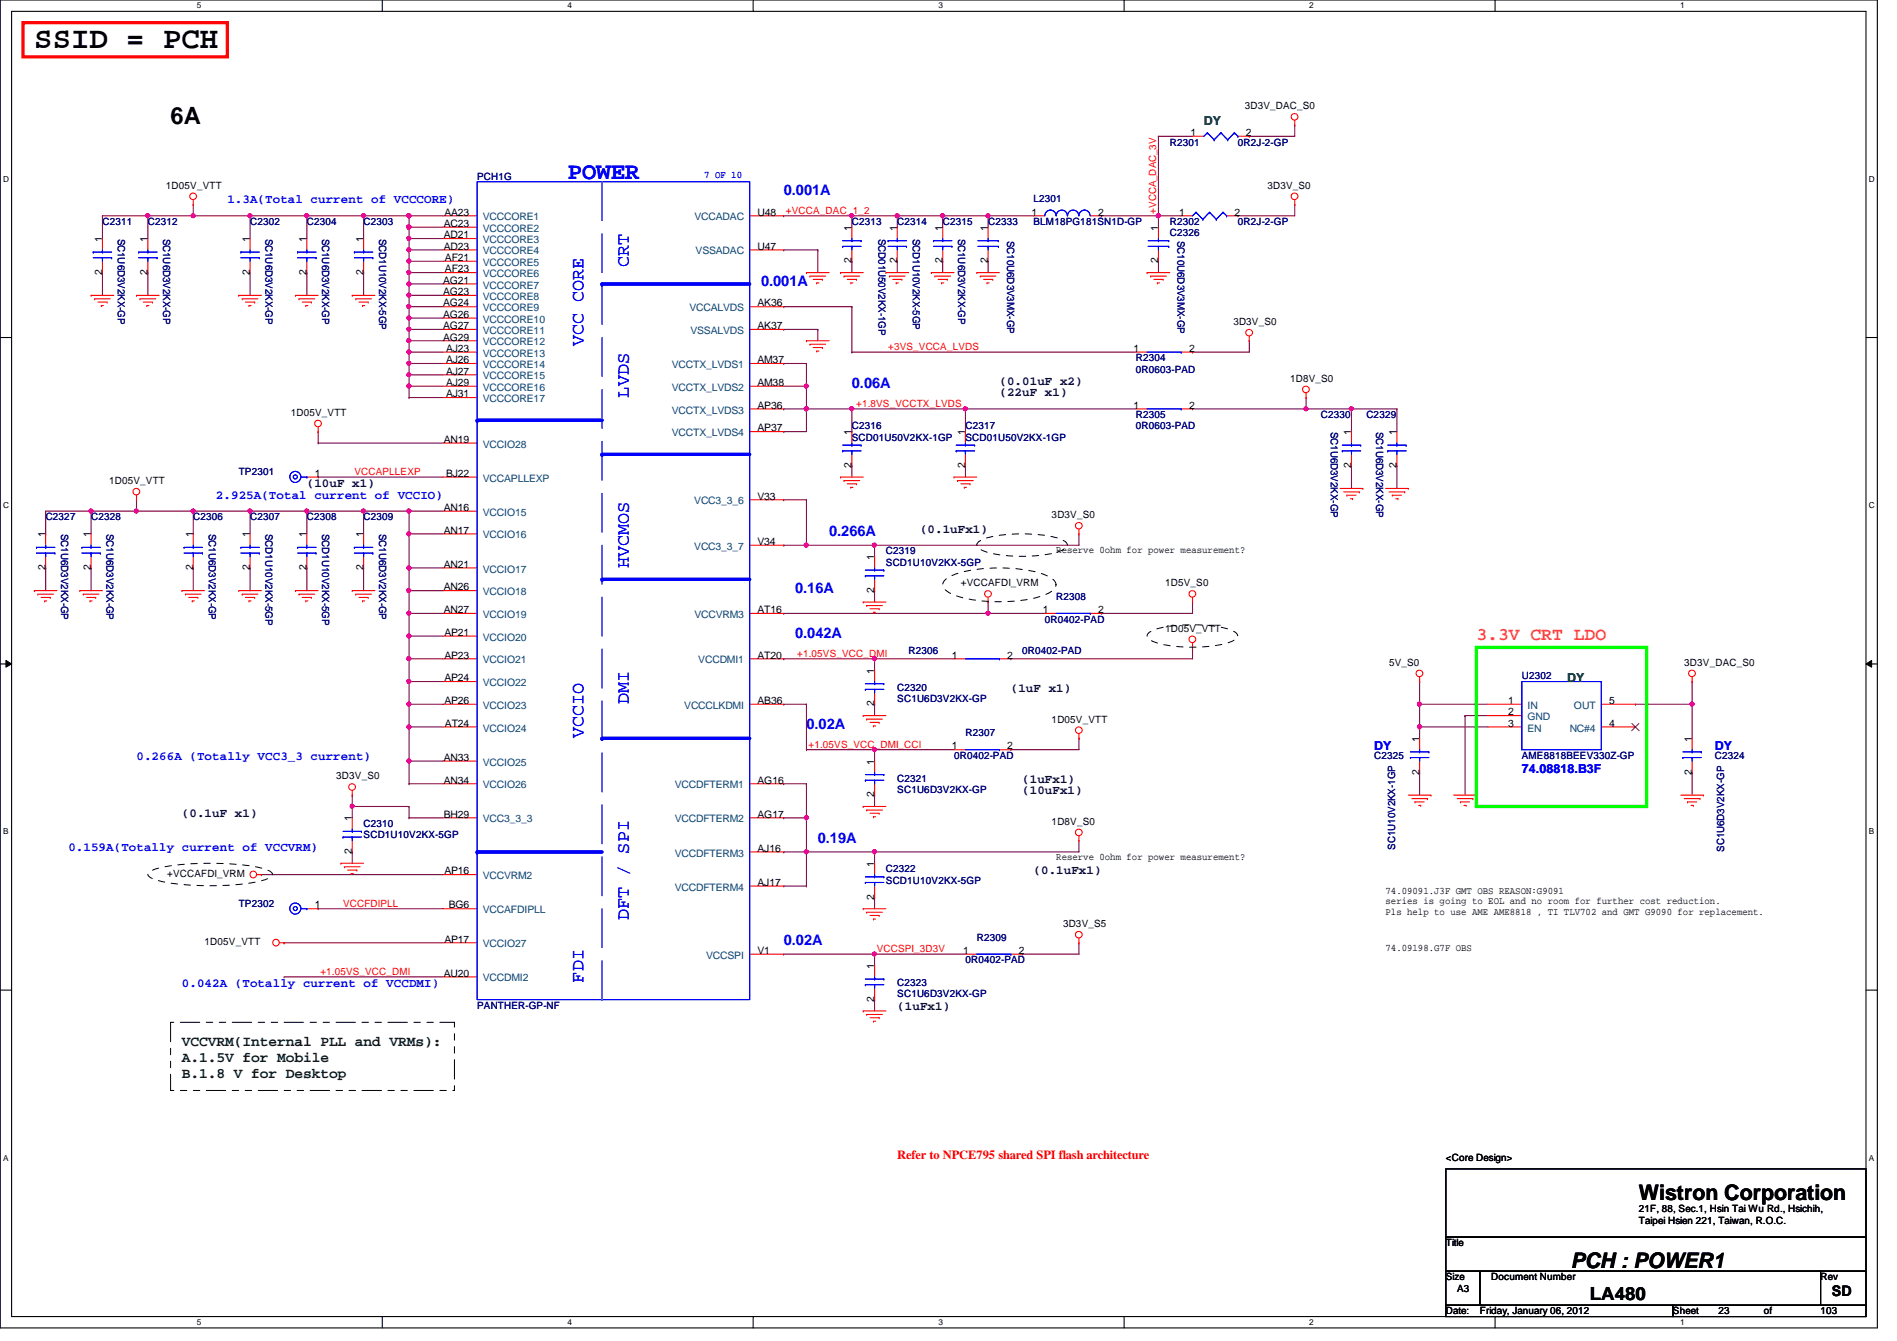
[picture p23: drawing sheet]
<svg xmlns="http://www.w3.org/2000/svg" width="297mm" height="210mm" viewBox="0 0 297 210" stroke-linecap="round" stroke-linejoin="round" font-family="sans-serif">
<defs><g id="words">
<text font-size="4.8" x="5.4" y="7.6">SSID = PCH</text>
<text font-size="3.7" x="26.7" y="19.5">6A</text>
<text font-size="3.7" fill="#00f" x="88.9" y="28.1">POWER</text>
<g font-size="3.3">
<text x="256.6" y="187.9">Wistron Corporation</text>
<text x="246" y="198.5">PCH : POWER1</text>
</g>
<g font-size="2.8" fill="#00f">
<text x="98.5" y="41.8" transform="rotate(-90 98.5 41.8)">CRT</text>
<text x="91.4" y="54.2" transform="rotate(-90 91.4 54.2)">VCC CORE</text>
<text x="98.5" y="62.2" transform="rotate(-90 98.5 62.2)">LVDS</text>
<text x="98.5" y="88.9" transform="rotate(-90 98.5 88.9)">HVCMOS</text>
<text x="98.5" y="110.2" transform="rotate(-90 98.5 110.2)">DMI</text>
<text x="91.4" y="115.6" transform="rotate(-90 91.4 115.6)">VCCIO</text>
<text x="98.5" y="144" transform="rotate(-90 98.5 144)">DFT / SPI</text>
<text x="91.4" y="153.8" transform="rotate(-90 91.4 153.8)">FDI</text>
</g>
<text font-size="2.8" fill="#ff8000" x="231.2" y="100.2">3.3V CRT LDO</text>
<text font-size="2.8" x="249" y="203.5">LA480</text>
<g font-size="2.3" fill="#00f">
<text x="122.7" y="30.6">0.001A</text>
<text x="119.2" y="44.8">0.001A</text>
<text x="133.4" y="60.8">0.06A</text>
<text x="129.8" y="83.9">0.266A</text>
<text x="124.5" y="92.8">0.16A</text>
<text x="124.5" y="99.9">0.042A</text>
<text x="126.3" y="114.1">0.02A</text>
<text x="128.1" y="131.9">0.19A</text>
<text x="122.7" y="147.9">0.02A</text>
</g>
<g font-size="2.3" fill="#004000">
<text x="28.5" y="163.7">VCCVRM(Internal PLL and VRMs):</text>
<text x="28.5" y="166.2">A.1.5V for Mobile</text>
<text x="28.5" y="168.7">B.1.8 V for Desktop</text>
</g>
<text font-size="2.3" x="286.8" y="202.9">SD</text>
<g font-size="1.9" fill="#008000">
<text x="188.5" y="19.6">DY</text>
<text x="245.4" y="106.7">DY</text>
</g>
<g font-size="1.9" fill="#00f">
<text x="35.6" y="31.8">1.3A(Total current of VCCCORE)</text>
<text x="33.8" y="78.1">2.925A(Total current of VCCIO)</text>
<text x="21.4" y="119">0.266A (Totally VCC3_3 current)</text>
<text x="215.2" y="117.4">DY</text>
<text x="268.5" y="117.4">DY</text>
<text x="238.3" y="120.9">74.08818.B3F</text>
<text x="10.7" y="133.2">0.159A(Totally current of VCCVRM)</text>
<text x="28.5" y="154.5">0.042A (Totally current of VCCDMI)</text>
</g>
<g font-size="1.9" fill="#000040">
<text x="156.5" y="62.1">(22uF x1)</text>
<text x="156.5" y="60.3">(0.01uF x2)</text>
<text x="48" y="76.3">(10uF x1)</text>
<text x="144.1" y="83.4">(0.1uFx1)</text>
<text x="158.3" y="108.3">(1uF x1)</text>
<text x="160.1" y="122.5">(1uFx1)</text>
<text x="160.1" y="124.3">(10uFx1)</text>
<text x="28.5" y="127.8">(0.1uF x1)</text>
<text x="161.8" y="136.7">(0.1uFx1)</text>
<text x="140.5" y="158.1">(1uFx1)</text>
</g>
<text font-size="1.9" fill="#f00" x="140.5" y="181.4">Refer to NPCE795 shared SPI flash architecture</text>
<g font-size="1.6">
<text x="194.9" y="17.1">3D3V_DAC_S0</text>
<text x="186.4" y="21.3">1</text>
<text x="195.1" y="21.3">2</text>
<text x="26" y="29.5">1D05V_VTT</text>
<text x="198.5" y="29.5">3D3V_S0</text>
<text x="69.5" y="35.5">AC23</text>
<text x="69.6" y="33.7">AA23</text>
<text x="118.6" y="33.7">U48</text>
<text x="161.5" y="33.7">1</text>
<text x="172" y="33.7">2</text>
<text x="184.6" y="33.7">1</text>
<text x="193.3" y="33.7">2</text>
<text x="16" y="37.9" transform="rotate(-90 16 37.9)">1</text>
<text x="23.1" y="37.9" transform="rotate(-90 23.1 37.9)">1</text>
<text x="39.1" y="37.9" transform="rotate(-90 39.1 37.9)">1</text>
<text x="48" y="37.9" transform="rotate(-90 48 37.9)">1</text>
<text x="56.9" y="37.9" transform="rotate(-90 56.9 37.9)">1</text>
<text x="69.5" y="37.3">AD21</text>
<text x="69.5" y="39.1">AD23</text>
<text x="69.7" y="40.9">AF21</text>
<text x="118.6" y="39.1">U47</text>
<text x="133.3" y="41.2" transform="rotate(-90 133.3 41.2)">2</text>
<text x="133.3" y="36.1" transform="rotate(-90 133.3 36.1)">1</text>
<text x="140.5" y="41.2" transform="rotate(-90 140.5 41.2)">2</text>
<text x="140.5" y="36.1" transform="rotate(-90 140.5 36.1)">1</text>
<text x="147.6" y="41.2" transform="rotate(-90 147.6 41.2)">2</text>
<text x="147.6" y="36.1" transform="rotate(-90 147.6 36.1)">1</text>
<text x="154.7" y="41.2" transform="rotate(-90 154.7 41.2)">2</text>
<text x="154.7" y="36.1" transform="rotate(-90 154.7 36.1)">1</text>
<text x="181.4" y="41.2" transform="rotate(-90 181.4 41.2)">2</text>
<text x="181.4" y="36.1" transform="rotate(-90 181.4 36.1)">1</text>
<text x="16" y="43" transform="rotate(-90 16 43)">2</text>
<text x="23.1" y="43" transform="rotate(-90 23.1 43)">2</text>
<text x="39.1" y="43" transform="rotate(-90 39.1 43)">2</text>
<text x="48" y="43" transform="rotate(-90 48 43)">2</text>
<text x="56.9" y="43" transform="rotate(-90 56.9 43)">2</text>
<text x="69.4" y="44.4">AG21</text>
<text x="69.4" y="46.2">AG23</text>
<text x="69.4" y="48">AG24</text>
<text x="69.7" y="42.6">AF23</text>
<text x="118.6" y="48">AK36</text>
<text x="69.4" y="49.7">AG26</text>
<text x="69.4" y="51.5">AG27</text>
<text x="69.4" y="53.3">AG29</text>
<text x="118.6" y="51.5">AK37</text>
<text x="193.1" y="50.9">3D3V_S0</text>
<text x="69.8" y="55.1">AJ23</text>
<text x="69.8" y="56.9">AJ26</text>
<text x="69.8" y="58.6">AJ27</text>
<text x="118.6" y="56.9">AM37</text>
<text x="177.5" y="55.1">1</text>
<text x="186.2" y="55.1">2</text>
<text x="202" y="59.8">1D8V_S0</text>
<text x="45.5" y="65.1">1D05V_VTT</text>
<text x="69.8" y="60.4">AJ29</text>
<text x="69.8" y="62.2">AJ31</text>
<text x="118.6" y="60.4">AM38</text>
<text x="118.6" y="64">AP36</text>
<text x="177.5" y="64">1</text>
<text x="186.2" y="64">2</text>
<text x="69.5" y="69.3">AN19</text>
<text x="118.6" y="67.5">AP37</text>
<text x="133.3" y="68.1" transform="rotate(-90 133.3 68.1)">1</text>
<text x="151.1" y="68.1" transform="rotate(-90 151.1 68.1)">1</text>
<text x="211.6" y="68.1" transform="rotate(-90 211.6 68.1)">1</text>
<text x="218.7" y="68.1" transform="rotate(-90 218.7 68.1)">1</text>
<text x="17.1" y="75.8">1D05V_VTT</text>
<text x="49.3" y="74.6">1</text>
<text x="69.8" y="74.6">BJ22</text>
<text x="133.3" y="73.2" transform="rotate(-90 133.3 73.2)">2</text>
<text x="151.1" y="73.2" transform="rotate(-90 151.1 73.2)">2</text>
<text x="211.6" y="73.2" transform="rotate(-90 211.6 73.2)">2</text>
<text x="218.7" y="73.2" transform="rotate(-90 218.7 73.2)">2</text>
<text x="69.5" y="80">AN16</text>
<text x="69.5" y="83.5">AN17</text>
<text x="118.6" y="78.2">V33</text>
<text x="164.7" y="81.1">3D3V_S0</text>
<text x="7.1" y="89.2" transform="rotate(-90 7.1 89.2)">2</text>
<text x="7.1" y="84.1" transform="rotate(-90 7.1 84.1)">1</text>
<text x="14.2" y="89.2" transform="rotate(-90 14.2 89.2)">2</text>
<text x="14.2" y="84.1" transform="rotate(-90 14.2 84.1)">1</text>
<text x="30.2" y="89.2" transform="rotate(-90 30.2 89.2)">2</text>
<text x="30.2" y="84.1" transform="rotate(-90 30.2 84.1)">1</text>
<text x="39.1" y="89.2" transform="rotate(-90 39.1 89.2)">2</text>
<text x="39.1" y="84.1" transform="rotate(-90 39.1 84.1)">1</text>
<text x="48" y="89.2" transform="rotate(-90 48 89.2)">2</text>
<text x="48" y="84.1" transform="rotate(-90 48 84.1)">1</text>
<text x="56.9" y="89.2" transform="rotate(-90 56.9 89.2)">2</text>
<text x="56.9" y="84.1" transform="rotate(-90 56.9 84.1)">1</text>
<text x="69.5" y="88.9">AN21</text>
<text x="118.6" y="85.3">V34</text>
<text x="136.9" y="87.7" transform="rotate(-90 136.9 87.7)">1</text>
<text x="165.4" y="86.6">Reserve 0ohm for power measurement?</text>
<text x="69.5" y="92.4">AN26</text>
<text x="69.5" y="96">AN27</text>
<text x="118.6" y="96">AT16</text>
<text x="136.9" y="92.8" transform="rotate(-90 136.9 92.8)">2</text>
<text x="150.4" y="91.8">+VCCAFDI_VRM</text>
<text x="163.3" y="96">1</text>
<text x="172" y="96">2</text>
<text x="182.5" y="91.8">1D5V_S0</text>
<text x="69.6" y="99.5">AP21</text>
<text x="182.5" y="98.9">1D05V_VTT</text>
<text x="69.6" y="103.1">AP23</text>
<text x="69.6" y="106.6">AP24</text>
<text x="118.6" y="103.1">AT20</text>
<text x="136.9" y="105.5" transform="rotate(-90 136.9 105.5)">1</text>
<text x="149.1" y="103.1">1</text>
<text x="157.7" y="103.1">2</text>
<text x="217.5" y="104.2">5V_S0</text>
<text x="263.7" y="104.2">3D3V_DAC_S0</text>
<text x="69.6" y="110.2">AP26</text>
<text x="69.7" y="113.7">AT24</text>
<text x="118.6" y="110.2">AB36</text>
<text x="136.9" y="110.6" transform="rotate(-90 136.9 110.6)">2</text>
<text x="164.7" y="113.1">1D05V_VTT</text>
<text x="236.2" y="110.2">1</text>
<text x="236.2" y="112">2</text>
<text x="236.2" y="113.7">3</text>
<text x="252" y="113.7">4</text>
<text x="252" y="110.2">5</text>
<text x="69.5" y="119.1">AN33</text>
<text x="136.9" y="119.7" transform="rotate(-90 136.9 119.7)">1</text>
<text x="149.1" y="117.3">1</text>
<text x="157.7" y="117.3">2</text>
<text x="222.2" y="116.1" transform="rotate(-90 222.2 116.1)">1</text>
<text x="264.9" y="116.1" transform="rotate(-90 264.9 116.1)">1</text>
<text x="52.7" y="122">3D3V_S0</text>
<text x="69.5" y="122.6">AN34</text>
<text x="118.6" y="122.6">AG16</text>
<text x="136.9" y="124.8" transform="rotate(-90 136.9 124.8)">2</text>
<text x="222.2" y="121.2" transform="rotate(-90 222.2 121.2)">2</text>
<text x="264.9" y="121.2" transform="rotate(-90 264.9 121.2)">2</text>
<text x="55.1" y="128.6" transform="rotate(-90 55.1 128.6)">1</text>
<text x="69.5" y="128">BH29</text>
<text x="118.6" y="128">AG17</text>
<text x="164.7" y="129.1">1D8V_S0</text>
<text x="26.2" y="137.3">+VCCAFDI_VRM</text>
<text x="55.1" y="133.7" transform="rotate(-90 55.1 133.7)">2</text>
<text x="69.6" y="136.9">AP16</text>
<text x="118.6" y="133.3">AJ16</text>
<text x="136.9" y="135.7" transform="rotate(-90 136.9 135.7)">1</text>
<text x="165.4" y="134.6">Reserve 0ohm for power measurement?</text>
<text x="49.3" y="142.2">1</text>
<text x="70.3" y="142.2">BG6</text>
<text x="118.6" y="138.6">AJ17</text>
<text x="136.9" y="140.8" transform="rotate(-90 136.9 140.8)">2</text>
<text x="217" y="139.9">74.09091.J3F GMT OBS REASON:G9091</text>
<text x="217" y="141.6">series is going to EOL and no room for further cost reduction.</text>
<text x="217" y="143.2">Pls help to use AME AME8818 , TI TLV702 and GMT G9090 for replacement.</text>
<text x="32" y="148">1D05V_VTT</text>
<text x="69.6" y="147.5">AP17</text>
<text x="118.6" y="149.3">V1</text>
<text x="150.8" y="149.3">1</text>
<text x="159.5" y="149.3">2</text>
<text x="166.5" y="145.1">3D3V_S5</text>
<text x="217" y="148.8">74.09198.G7F OBS</text>
<text x="69.5" y="152.9">AU20</text>
<text x="136.9" y="151.7" transform="rotate(-90 136.9 151.7)">1</text>
<text x="136.9" y="156.8" transform="rotate(-90 136.9 156.8)">2</text>
<text x="226.4" y="181.7">&lt;Core Design&gt;</text>
<text x="256.6" y="189.7">21F, 88, Sec.1, Hsin Tai Wu Rd., Hsichih,</text>
<text x="256.6" y="191.6">Taipei Hsien 221, Taiwan, R.O.C.</text>
<text x="226.4" y="195.1">Title</text>
<text x="226.4" y="200.4">Size</text>
<text x="228.2" y="202.2">A3</text>
<text x="233.5" y="200.4">Document Number</text>
<text x="285.1" y="200.4">Rev</text>
<text x="226.4" y="205.7">Date:</text>
<text x="231.7" y="205.7">Friday, January 06, 2012</text>
<text x="262" y="205.7">Sheet</text>
<text x="269.1" y="205.7">23</text>
<text x="276.2" y="205.7">of</text>
<text x="285.1" y="205.7">103</text>
</g>
<g font-size="1.6" fill="#000080">
<text x="183.2" y="22.8">R2301</text>
<text x="193.8" y="22.8">0R2J-2-GP</text>
<text x="74.7" y="28.1">PCH1G</text>
<text x="16" y="35.2">C2311</text>
<text x="23.2" y="35.2">C2312</text>
<text x="39.2" y="35.2">C2302</text>
<text x="48" y="35.2">C2304</text>
<text x="56.9" y="35.2">C2303</text>
<text x="133.4" y="35.2">C2313</text>
<text x="140.5" y="35.2">C2314</text>
<text x="147.6" y="35.2">C2315</text>
<text x="154.7" y="35.2">C2333</text>
<text x="161.8" y="31.7">L2301</text>
<text x="161.8" y="35.2">BLM18PG181SN1D-GP</text>
<text x="183.2" y="35.2">R2302</text>
<text x="193.8" y="35.2">0R2J-2-GP</text>
<text x="18.5" y="37.3" transform="rotate(90 18.5 37.3)">SC1U6D3V2KX-GP</text>
<text x="25.6" y="37.3" transform="rotate(90 25.6 37.3)">SC1U6D3V2KX-GP</text>
<text x="41.6" y="37.3" transform="rotate(90 41.6 37.3)">SC1U6D3V2KX-GP</text>
<text x="50.5" y="37.3" transform="rotate(90 50.5 37.3)">SC1U6D3V2KX-GP</text>
<text x="59.3" y="37.3" transform="rotate(90 59.3 37.3)">SCD1U10V2KX-5GP</text>
<text x="137.6" y="37.3" transform="rotate(90 137.6 37.3)">SCD01U50V2KX-1GP</text>
<text x="142.9" y="37.3" transform="rotate(90 142.9 37.3)">SCD1U10V2KX-5GP</text>
<text x="150" y="37.3" transform="rotate(90 150 37.3)">SC1U6D3V2KX-GP</text>
<text x="157.7" y="37.7" transform="rotate(90 157.7 37.7)">SC10U6D3V3MX-GP</text>
<text x="183.2" y="37">C2326</text>
<text x="184.4" y="37.7" transform="rotate(90 184.4 37.7)">SC10U6D3V3MX-GP</text>
<text x="177.8" y="56.6">R2304</text>
<text x="177.8" y="58.3">0R0603-PAD</text>
<text x="177.8" y="65.4">R2305</text>
<text x="206.8" y="65.4">C2330</text>
<text x="213.9" y="65.4">C2329</text>
<text x="133.4" y="67.2">C2316</text>
<text x="133.4" y="69">SCD01U50V2KX-1GP</text>
<text x="151.2" y="67.2">C2317</text>
<text x="151.2" y="69">SCD01U50V2KX-1GP</text>
<text x="177.8" y="67.2">0R0603-PAD</text>
<text x="208.4" y="67.6" transform="rotate(90 208.4 67.6)">SC1U6D3V2KX-GP</text>
<text x="215.5" y="67.6" transform="rotate(90 215.5 67.6)">SC1U6D3V2KX-GP</text>
<text x="37.4" y="74.3">TP2301</text>
<text x="7.2" y="81.4">C2327</text>
<text x="9.6" y="83.6" transform="rotate(90 9.6 83.6)">SC1U6D3V2KX-GP</text>
<text x="14.3" y="81.4">C2328</text>
<text x="16.7" y="83.6" transform="rotate(90 16.7 83.6)">SC1U6D3V2KX-GP</text>
<text x="30.3" y="81.4">C2306</text>
<text x="32.7" y="83.6" transform="rotate(90 32.7 83.6)">SC1U6D3V2KX-GP</text>
<text x="39.2" y="81.4">C2307</text>
<text x="41.6" y="83.6" transform="rotate(90 41.6 83.6)">SCD1U10V2KX-5GP</text>
<text x="48" y="81.4">C2308</text>
<text x="50.5" y="83.6" transform="rotate(90 50.5 83.6)">SCD1U10V2KX-5GP</text>
<text x="56.9" y="81.4">C2309</text>
<text x="59.3" y="83.6" transform="rotate(90 59.3 83.6)">SC1U6D3V2KX-GP</text>
<text x="138.7" y="86.8">C2319</text>
<text x="138.7" y="88.6">SCD1U10V2KX-5GP</text>
<text x="165.4" y="93.9">R2308</text>
<text x="163.6" y="97.5">0R0402-PAD</text>
<text x="142.3" y="102.4">R2306</text>
<text x="160.1" y="102.4">0R0402-PAD</text>
<text x="238.3" y="106.3">U2302</text>
<text x="140.5" y="108.1">C2320</text>
<text x="140.5" y="109.9">SC1U6D3V2KX-GP</text>
<text x="149.4" y="118.8">0R0402-PAD</text>
<text x="151.2" y="115.2">R2307</text>
<text x="215.2" y="118.8">C2325</text>
<text x="238.3" y="118.8">AME8818BEEV330Z-GP</text>
<text x="268.5" y="118.8">C2324</text>
<text x="140.5" y="122.3">C2321</text>
<text x="140.5" y="124.1">SC1U6D3V2KX-GP</text>
<text x="56.9" y="129.5">C2310</text>
<text x="56.9" y="131.2">SCD1U10V2KX-5GP</text>
<text x="138.7" y="136.6">C2322</text>
<text x="218.4" y="133" transform="rotate(-90 218.4 133)">SC1U10V2KX-1GP</text>
<text x="270" y="133.3" transform="rotate(-90 270 133.3)">SC1U6D3V2KX-GP</text>
<text x="37.4" y="141.9">TP2302</text>
<text x="138.7" y="138.3">SCD1U10V2KX-5GP</text>
<text x="152.9" y="147.2">R2309</text>
<text x="140.5" y="154.3">C2323</text>
<text x="151.2" y="150.8">0R0402-PAD</text>
<text x="74.7" y="157.9">PANTHER-GP-NF</text>
<text x="140.5" y="156.1">SC1U6D3V2KX-GP</text>
</g>
<text font-size="1.6" fill="#00f" x="110.3" y="27.9">7 OF 10</text>
<g font-size="1.6" fill="#004080">
<text x="75.6" y="34.5">VCCCORE1</text>
<text x="108.8" y="34.5">VCCADAC</text>
<text x="75.6" y="36.3">VCCCORE2</text>
<text x="75.6" y="38.1">VCCCORE3</text>
<text x="75.6" y="39.8">VCCCORE4</text>
<text x="75.6" y="41.6">VCCCORE5</text>
<text x="108.9" y="39.8">VSSADAC</text>
<text x="75.6" y="43.4">VCCCORE6</text>
<text x="75.6" y="45.2">VCCCORE7</text>
<text x="75.6" y="46.9">VCCCORE8</text>
<text x="75.6" y="48.7">VCCCORE9</text>
<text x="75.6" y="50.5">VCCCORE10</text>
<text x="75.6" y="52.3">VCCCORE11</text>
<text x="107.9" y="48.7">VCCALVDS</text>
<text x="108.1" y="52.3">VSSALVDS</text>
<text x="75.6" y="54.1">VCCCORE12</text>
<text x="75.6" y="55.8">VCCCORE13</text>
<text x="75.6" y="57.6">VCCCORE14</text>
<text x="75.6" y="59.4">VCCCORE15</text>
<text x="105.2" y="57.6">VCCTX_LVDS1</text>
<text x="75.6" y="61.2">VCCCORE16</text>
<text x="75.6" y="62.9">VCCCORE17</text>
<text x="105.2" y="61.2">VCCTX_LVDS2</text>
<text x="105.2" y="64.7">VCCTX_LVDS3</text>
<text x="75.6" y="70.1">VCCIO28</text>
<text x="105.2" y="68.3">VCCTX_LVDS4</text>
<text x="75.6" y="75.4">VCCAPLLEXP</text>
<text x="75.6" y="80.7">VCCIO15</text>
<text x="108.7" y="79">VCC3_3_6</text>
<text x="75.6" y="89.6">VCCIO17</text>
<text x="75.6" y="84.3">VCCIO16</text>
<text x="108.7" y="86.1">VCC3_3_7</text>
<text x="75.6" y="93.2">VCCIO18</text>
<text x="75.6" y="96.7">VCCIO19</text>
<text x="75.6" y="100.3">VCCIO20</text>
<text x="108.8" y="96.7">VCCVRM3</text>
<text x="75.6" y="103.8">VCCIO21</text>
<text x="75.6" y="107.4">VCCIO22</text>
<text x="109.3" y="103.8">VCCDMI1</text>
<text x="75.6" y="111">VCCIO23</text>
<text x="107.1" y="111">VCCCLKDMI</text>
<text x="239.2" y="111">IN</text>
<text x="239.2" y="112.7">GND</text>
<text x="246.5" y="111">OUT</text>
<text x="75.6" y="114.5">VCCIO24</text>
<text x="75.6" y="119.8">VCCIO25</text>
<text x="239.2" y="114.5">EN</text>
<text x="245.8" y="114.5">NC#4</text>
<text x="75.6" y="123.4">VCCIO26</text>
<text x="105.7" y="123.4">VCCDFTERM1</text>
<text x="75.6" y="128.7">VCC3_3_3</text>
<text x="105.7" y="128.7">VCCDFTERM2</text>
<text x="75.6" y="137.6">VCCVRM2</text>
<text x="105.7" y="134.1">VCCDFTERM3</text>
<text x="75.6" y="143">VCCAFDIPLL</text>
<text x="105.7" y="139.4">VCCDFTERM4</text>
<text x="75.6" y="148.3">VCCIO27</text>
<text x="75.6" y="153.6">VCCDMI2</text>
<text x="110.6" y="150.1">VCCSPI</text>
</g>
<g font-size="1.6" fill="#f00">
<text x="123.1" y="33.4">+VCCA_DAC_1_2</text>
<text x="181.1" y="33.4" transform="rotate(-90 181.1 33.4)">+VCCA_DAC_3V</text>
<text x="139.1" y="54.8">+3VS_VCCA_LVDS</text>
<text x="134.1" y="63.7">+1.8VS_VCCTX_LVDS</text>
<text x="55.5" y="74.3">VCCAPLLEXP</text>
<text x="124.8" y="102.8">+1.05VS_VCC_DMI</text>
<text x="126.6" y="117">+1.05VS_VCC_DMI_CCI</text>
<text x="53.7" y="141.9">VCCFDIPLL</text>
<text x="137.3" y="149">VCCSPI_3D3V</text>
<text x="50.2" y="152.6">+1.05VS_VCC_DMI</text>
</g>
<g font-size="1.3">
<text x="30.8" y="1.3">5</text>
<text x="88.9" y="1.3">4</text>
<text x="146.9" y="1.3">3</text>
<text x="205" y="1.3">2</text>
<text x="263.1" y="1.3">1</text>
<text x=".5" y="28.4">D</text>
<text x="292.6" y="28.4">D</text>
<text x=".5" y="79.5">C</text>
<text x="292.6" y="79.5">C</text>
<text x=".5" y="130.6">B</text>
<text x="292.6" y="130.6">B</text>
<text x=".5" y="181.7">A</text>
<text x="292.6" y="181.7">A</text>
<text x="30.8" y="207.4">5</text>
<text x="88.9" y="207.4">4</text>
<text x="146.9" y="207.4">3</text>
<text x="205" y="207.4">2</text>
<text x="263.1" y="207.4">1</text>
</g>
</g></defs>
<path d="M0 0h294v207.9h-294zM1.8 1.8h290.4v204.3h-290.4z" fill="none" stroke="#000" stroke-width=".17"/>
<g fill="#fff">
<path d="M30.8 .2h.7v1.4h-.7z"/>
<path d="M30.8 206.2h.7v1.4h-.7z"/>
</g>
<path d="M59.9 0v1.8M59.9 206.1v1.8" fill="none" stroke="#000" stroke-width=".17"/>
<g fill="#fff">
<path d="M88.9 .2h.6v1.4h-.6z"/>
<path d="M88.9 206.2h.6v1.4h-.6z"/>
</g>
<path d="M117.9 0v1.8M117.9 206.1v1.8" fill="none" stroke="#000" stroke-width=".17"/>
<g fill="#fff">
<path d="M146.9 .2h.7v1.4h-.7z"/>
<path d="M146.9 206.2h.7v1.4h-.7z"/>
</g>
<path d="M176 0v1.8M176 206.1v1.8" fill="none" stroke="#000" stroke-width=".17"/>
<g fill="#fff">
<path d="M205 .2h.7v1.4h-.7z"/>
<path d="M205 206.2h.7v1.4h-.7z"/>
</g>
<path d="M234.1 0v1.8M234.1 206.1v1.8" fill="none" stroke="#000" stroke-width=".17"/>
<g fill="#fff">
<path d="M263.1 .2h.7v1.4h-.7z"/>
<path d="M263.1 206.2h.7v1.4h-.7z"/>
<path d="M.5 27.3h.9v1.4h-.9z"/>
<path d="M292.6 27.3h.9v1.4h-.9z"/>
<path d="M.5 78.4h.9v1.4h-.9z"/>
<path d="M292.6 78.4h.9v1.4h-.9z"/>
</g>
<path d="M0 52.8h1.8M292.2 52.8h1.8" fill="none" stroke="#000" stroke-width=".17"/>
<g fill="#fff">
<path d="M.5 129.5h.8v1.4h-.8z"/>
<path d="M292.6 129.5h.9v1.4h-.9z"/>
</g>
<path d="M0 103.9h1.8M292.2 103.9h1.8" fill="none" stroke="#000" stroke-width=".17"/>
<path d="M.9 103.4l.9 .5-.9 .5zM292.2 103.9l.9-.5v1z" fill="#000"/>
<path d="M.9 103.4l.9 .5-.9 .5zM292.2 103.9l.9-.5v1z" fill="none" stroke="#000" stroke-width=".16"/>
<g fill="#fff">
<path d="M.5 180.5h.8v1.4h-.8z"/>
<path d="M292.6 180.5h.9v1.4h-.9z"/>
</g>
<path d="M0 155h1.8M292.2 155h1.8" fill="none" stroke="#000" stroke-width=".17"/>
<path d="M154.7 96h.1M154.7 96h8.9M40.9 136.9h.1M40.9 136.9h28.5" fill="none" stroke="#800040" stroke-width=".17"/>
<circle cx="154.7" cy="96" r=".32" fill="#f0f"/>
<circle cx="154.7" cy="96" r=".32" fill="none" stroke="#f0f" stroke-width=".17"/>
<path d="M128.1 39.1h.1M128.1 39.1v3.6M126.3 60.5h.1M126.3 60.5v3.5M133.4 64h.1M133.4 64h17.8" fill="none" stroke="#800040" stroke-width=".17"/>
<circle cx="133.4" cy="64" r=".32" fill="#f0f"/>
<circle cx="133.4" cy="64" r=".32" fill="none" stroke="#f0f" stroke-width=".17"/>
<path d="M133.4 33.8h.1M133.4 33.8h7.1M64 62.2h.1M64 60.5h.1M64 62.2h5.4M64 60.5v1.7M122.7 133.3h.1M122.7 133.3h3.6" fill="none" stroke="#800040" stroke-width=".17"/>
<circle cx="140.5" cy="33.8" r=".32" fill="#f0f"/>
<circle cx="140.5" cy="33.8" r=".32" fill="none" stroke="#f0f" stroke-width=".17"/>
<circle cx="133.4" cy="33.8" r=".32" fill="#f0f"/>
<circle cx="133.4" cy="33.8" r=".32" fill="none" stroke="#f0f" stroke-width=".17"/>
<path d="M128.1 51.6h.1M128.1 51.6v1.7M64 126.2h.1M64 126.2v1.8M126.3 128h.1M126.3 128v5.3" fill="none" stroke="#800040" stroke-width=".17"/>
<circle cx="126.3" cy="128" r=".32" fill="#f0f"/>
<circle cx="126.3" cy="128" r=".32" fill="none" stroke="#f0f" stroke-width=".17"/>
<path d="M133.4 33.8h.1M133.4 33.8v1.8M154.7 33.8h.1M154.7 33.8h7.1M122.7 56.9h.1M122.7 56.9h3.6M122.7 67.6h.1M122.7 67.6h3.6M136.9 140.5h.1M136.9 140.5v1.7" fill="none" stroke="#800040" stroke-width=".17"/>
<circle cx="154.7" cy="33.8" r=".32" fill="#f0f"/>
<circle cx="154.7" cy="33.8" r=".32" fill="none" stroke="#f0f" stroke-width=".17"/>
<path d="M122.7 78.2h.1M122.7 78.2h3.6M151.2 67.6h.1M151.2 64h.1M151.2 64v3.6M151.2 64h26.6" fill="none" stroke="#800040" stroke-width=".17"/>
<circle cx="151.1" cy="64" r=".32" fill="#f0f"/>
<circle cx="151.1" cy="64" r=".32" fill="none" stroke="#f0f" stroke-width=".17"/>
<g fill="none" stroke="#800040" stroke-width=".17">
<path d="M39.2 33.8h.1M39.2 33.8h8.8M48 33.8h.1M48 33.8v3.5M48 42.7h.1M48 42.7v3.5M122.7 64h.1M122.7 64h3.6M133.4 67.6h.1M133.4 64v3.6M186.7 64h.1M204.5 62.2h.1"/>
<path d="M204.5 62.2v1.8h-17.8"/>
</g>
<circle cx="39.1" cy="33.8" r=".32" fill="#f0f"/>
<circle cx="39.1" cy="33.8" r=".32" fill="none" stroke="#f0f" stroke-width=".17"/>
<path d="M126.3 117.3h.1M126.3 117.3h23.1M136.9 117.3h.1M136.9 117.3v1.8M158.3 117.3h.1M158.3 117.3h10.6M64 128h.1M64 128h5.4M136.9 124.5h.1M136.9 124.5v1.7" fill="none" stroke="#800040" stroke-width=".17"/>
<circle cx="136.9" cy="117.3" r=".32" fill="#f0f"/>
<circle cx="136.9" cy="117.3" r=".32" fill="none" stroke="#f0f" stroke-width=".17"/>
<path d="M122.7 103.1h.1M122.7 103.1h14.2M168.9 115.6h.1M168.9 115.6v1.7M136.9 149.4h.1M136.9 149.4h14.3" fill="none" stroke="#800040" stroke-width=".17"/>
<circle cx="136.9" cy="149.3" r=".32" fill="#f0f"/>
<circle cx="136.9" cy="149.3" r=".32" fill="none" stroke="#f0f" stroke-width=".17"/>
<g fill="none" stroke="#800040" stroke-width=".17">
<path d="M140.5 33.8h.1M140.5 33.8h7.1M202.7 32h.1M202.7 32v1.8M133.4 40.9h.1M133.4 40.9v1.8M140.5 40.9h.1M140.5 40.9v1.8M126.3 78.2h.1M126.3 78.2v7.1h-3.6M122.7 85.3h.1M136.9 92.5h.1"/>
<path d="M136.9 92.5v1.7M136.9 156.5h.1M136.9 149.4h.1M136.9 149.4v1.7M136.9 156.5v1.7"/>
</g>
<circle cx="147.6" cy="33.8" r=".32" fill="#f0f"/>
<circle cx="147.6" cy="33.8" r=".32" fill="none" stroke="#f0f" stroke-width=".17"/>
<path d="M147.6 40.9h.1M147.6 40.9v1.8M126.3 64h.1M126.3 64v3.6" fill="none" stroke="#800040" stroke-width=".17"/>
<circle cx="126.3" cy="64" r=".32" fill="#f0f"/>
<circle cx="126.3" cy="64" r=".32" fill="none" stroke="#f0f" stroke-width=".17"/>
<g fill="none" stroke="#800040" stroke-width=".17">
<path d="M122.7 33.8h.1M122.7 33.8h10.7M140.5 33.8h.1M140.5 33.8v1.8M147.6 33.8h.1M147.6 33.8v1.8M122.7 51.6h.1M122.7 51.6h5.4M172.5 96h.1M172.5 96h14.2M122.7 122.7h.1M122.7 122.7h3.6"/>
<path d="M126.3 133.3h.1M126.3 133.3h10.6M44.5 152.9h.1M44.5 152.9h24.9"/>
</g>
<circle cx="136.9" cy="133.3" r=".32" fill="#f0f"/>
<circle cx="136.9" cy="133.3" r=".32" fill="none" stroke="#f0f" stroke-width=".17"/>
<circle cx="126.3" cy="133.3" r=".32" fill="#f0f"/>
<circle cx="126.3" cy="133.3" r=".32" fill="none" stroke="#f0f" stroke-width=".17"/>
<g fill="none" stroke="#800040" stroke-width=".17">
<path d="M48 33.8h.1M48 33.8h8.9M56.9 33.8h.1M56.9 33.8v3.5M56.9 42.7h.1M56.9 42.7v3.5M136.9 85.3h.1M136.9 85.3v1.8M136.9 133.3h.1M168.9 131.6h.1M168.9 131.6v1.7h-32M44.5 147.6h.1"/>
<path d="M44.5 147.6h24.9"/>
</g>
<circle cx="48" cy="33.8" r=".32" fill="#f0f"/>
<circle cx="48" cy="33.8" r=".32" fill="none" stroke="#f0f" stroke-width=".17"/>
<path d="M133.4 55.1h.1M133.4 55.1h44.4M126.3 85.3h.1M126.3 85.3h10.6M122.7 110.2h.1M122.7 110.2h3.6M126.3 110.2h.1M126.3 110.2v7.1" fill="none" stroke="#800040" stroke-width=".17"/>
<circle cx="136.9" cy="85.3" r=".32" fill="#f0f"/>
<circle cx="136.9" cy="85.3" r=".32" fill="none" stroke="#f0f" stroke-width=".17"/>
<circle cx="126.3" cy="85.3" r=".32" fill="#f0f"/>
<circle cx="126.3" cy="85.3" r=".32" fill="none" stroke="#f0f" stroke-width=".17"/>
<path d="M64 60.5h.1M64 60.5h5.4M168.9 83.6h.1M168.9 83.6v1.7M158.3 103.1h.1M158.3 103.1h28.4M122.7 128h.1M122.7 128h3.6M168.9 147.6h.1M168.9 147.6v1.8" fill="none" stroke="#800040" stroke-width=".17"/>
<circle cx="64" cy="60.4" r=".32" fill="#f0f"/>
<circle cx="64" cy="60.4" r=".32" fill="none" stroke="#f0f" stroke-width=".17"/>
<path d="M16 42.7h.1M16 42.7v3.5M39.2 42.7h.1M39.2 42.7v3.5M64 58.7h.1M64 48h.1M64 48v1.8M64 58.7v1.8M64 48h5.4" fill="none" stroke="#800040" stroke-width=".17"/>
<circle cx="64" cy="48" r=".32" fill="#f0f"/>
<circle cx="64" cy="48" r=".32" fill="none" stroke="#f0f" stroke-width=".17"/>
<path d="M49.8 74.7h.1M49.8 74.7h19.6M64 99.6h.1M64 99.6h5.4M64 99.6v3.5" fill="none" stroke="#800040" stroke-width=".17"/>
<circle cx="64" cy="99.5" r=".32" fill="#f0f"/>
<circle cx="64" cy="99.5" r=".32" fill="none" stroke="#f0f" stroke-width=".17"/>
<path d="M64 33.8h.1M64 33.8v1.8" fill="none" stroke="#800040" stroke-width=".17"/>
<circle cx="64" cy="35.5" r=".32" fill="#f0f"/>
<circle cx="64" cy="35.5" r=".32" fill="none" stroke="#f0f" stroke-width=".17"/>
<path d="M64 46.2h.1M64 46.2h5.4M64 46.2v1.8" fill="none" stroke="#800040" stroke-width=".17"/>
<circle cx="64" cy="46.2" r=".32" fill="#f0f"/>
<circle cx="64" cy="46.2" r=".32" fill="none" stroke="#f0f" stroke-width=".17"/>
<path d="M30.3 80h.1M30.3 80h8.9M39.2 80h.1M39.2 80v3.6" fill="none" stroke="#800040" stroke-width=".17"/>
<circle cx="30.2" cy="80" r=".32" fill="#f0f"/>
<circle cx="30.2" cy="80" r=".32" fill="none" stroke="#f0f" stroke-width=".17"/>
<path d="M64 113.8h.1M64 113.8h5.4M64 113.8v5.3" fill="none" stroke="#800040" stroke-width=".17"/>
<circle cx="64" cy="113.8" r=".32" fill="#f0f"/>
<circle cx="64" cy="113.8" r=".32" fill="none" stroke="#f0f" stroke-width=".17"/>
<path d="M64 55.1h.1M64 55.1v1.8" fill="none" stroke="#800040" stroke-width=".17"/>
<circle cx="64" cy="55.1" r=".32" fill="#f0f"/>
<circle cx="64" cy="55.1" r=".32" fill="none" stroke="#f0f" stroke-width=".17"/>
<path d="M56.9 33.8h.1M56.9 33.8h7.1" fill="none" stroke="#800040" stroke-width=".17"/>
<circle cx="64" cy="33.8" r=".32" fill="#f0f"/>
<circle cx="64" cy="33.8" r=".32" fill="none" stroke="#f0f" stroke-width=".17"/>
<circle cx="56.9" cy="33.8" r=".32" fill="#f0f"/>
<circle cx="56.9" cy="33.8" r=".32" fill="none" stroke="#f0f" stroke-width=".17"/>
<path d="M21.4 78.2h.1M21.4 78.2v1.8" fill="none" stroke="#800040" stroke-width=".17"/>
<circle cx="21.4" cy="80" r=".32" fill="#f0f"/>
<circle cx="21.4" cy="80" r=".32" fill="none" stroke="#f0f" stroke-width=".17"/>
<path d="M64 58.7h.1M64 58.7h5.4M186.7 55.1h.1M195.6 53.3h.1M195.6 53.3v1.8h-8.9M64 88.9h.1M64 88.9h5.4M64 88.9v3.6" fill="none" stroke="#800040" stroke-width=".17"/>
<circle cx="64" cy="88.9" r=".32" fill="#f0f"/>
<circle cx="64" cy="88.9" r=".32" fill="none" stroke="#f0f" stroke-width=".17"/>
<path d="M64 44.4h.1M64 44.4h5.4M64 44.4v1.8M55.2 126.2h.1M55.2 133.3h.1M55.2 126.2v1.8M55.2 133.3v1.8" fill="none" stroke="#800040" stroke-width=".17"/>
<circle cx="64" cy="44.4" r=".32" fill="#f0f"/>
<circle cx="64" cy="44.4" r=".32" fill="none" stroke="#f0f" stroke-width=".17"/>
<path d="M39.2 80h.1M39.2 80h8.8M48 80h.1M48 80v3.6" fill="none" stroke="#800040" stroke-width=".17"/>
<circle cx="39.1" cy="80" r=".32" fill="#f0f"/>
<circle cx="39.1" cy="80" r=".32" fill="none" stroke="#f0f" stroke-width=".17"/>
<path d="M64 80h.1M64 80h5.4M64 103.1h.1M64 103.1h5.4M64 103.1v3.6" fill="none" stroke="#800040" stroke-width=".17"/>
<circle cx="64" cy="103.1" r=".32" fill="#f0f"/>
<circle cx="64" cy="103.1" r=".32" fill="none" stroke="#f0f" stroke-width=".17"/>
<path d="M30.3 33.8h.1M30.3 33.8h8.9M49.8 69.3h.1M49.8 69.3h19.6" fill="none" stroke="#800040" stroke-width=".17"/>
<circle cx="30.2" cy="33.8" r=".32" fill="#f0f"/>
<circle cx="30.2" cy="33.8" r=".32" fill="none" stroke="#f0f" stroke-width=".17"/>
<path d="M64 56.9h.1M64 56.9h5.4" fill="none" stroke="#800040" stroke-width=".17"/>
<circle cx="64" cy="56.9" r=".32" fill="#f0f"/>
<circle cx="64" cy="56.9" r=".32" fill="none" stroke="#f0f" stroke-width=".17"/>
<path d="M64 56.9h.1M64 56.9v1.8" fill="none" stroke="#800040" stroke-width=".17"/>
<circle cx="64" cy="58.6" r=".32" fill="#f0f"/>
<circle cx="64" cy="58.6" r=".32" fill="none" stroke="#f0f" stroke-width=".17"/>
<path d="M64 42.7h.1M64 42.7h5.4M64 42.7v1.7" fill="none" stroke="#800040" stroke-width=".17"/>
<circle cx="64" cy="42.6" r=".32" fill="#f0f"/>
<circle cx="64" cy="42.6" r=".32" fill="none" stroke="#f0f" stroke-width=".17"/>
<path d="M30.3 32h.1M30.3 32v1.8M64 55.1h.1M64 55.1h5.4M30.3 88.9h.1M30.3 88.9v3.6M56.9 80h.1M56.9 80v3.6M55.2 126.2h.1M55.2 126.2h8.8" fill="none" stroke="#800040" stroke-width=".17"/>
<circle cx="55.1" cy="126.2" r=".32" fill="#f0f"/>
<circle cx="55.1" cy="126.2" r=".32" fill="none" stroke="#f0f" stroke-width=".17"/>
<path d="M49.8 67.6h.1M49.8 67.6v1.7M64 92.5h.1M64 92.5h5.4M64 92.5v3.5M55.2 124.5h.1M55.2 124.5v1.7M49.8 142.2h.1M49.8 142.2h19.6" fill="none" stroke="#800040" stroke-width=".17"/>
<circle cx="64" cy="92.4" r=".32" fill="#f0f"/>
<circle cx="64" cy="92.4" r=".32" fill="none" stroke="#f0f" stroke-width=".17"/>
<path d="M64 40.9h.1M64 40.9h5.4M64 40.9v1.8" fill="none" stroke="#800040" stroke-width=".17"/>
<circle cx="64" cy="40.9" r=".32" fill="#f0f"/>
<circle cx="64" cy="40.9" r=".32" fill="none" stroke="#f0f" stroke-width=".17"/>
<path d="M64 119.1h.1M64 119.1h5.4M64 119.1v3.6" fill="none" stroke="#800040" stroke-width=".17"/>
<circle cx="64" cy="119.1" r=".32" fill="#f0f"/>
<circle cx="64" cy="119.1" r=".32" fill="none" stroke="#f0f" stroke-width=".17"/>
<path d="M64 80h.1M64 80v3.6" fill="none" stroke="#800040" stroke-width=".17"/>
<circle cx="64" cy="80" r=".32" fill="#f0f"/>
<circle cx="64" cy="80" r=".32" fill="none" stroke="#f0f" stroke-width=".17"/>
<path d="M21.4 80h.1M21.4 80h8.9M30.3 80h.1M30.3 80v3.6M56.9 88.9h.1M56.9 88.9v3.6M64 106.7h.1M64 106.7h5.4M64 106.7v3.5" fill="none" stroke="#800040" stroke-width=".17"/>
<circle cx="64" cy="106.7" r=".32" fill="#f0f"/>
<circle cx="64" cy="106.7" r=".32" fill="none" stroke="#f0f" stroke-width=".17"/>
<path d="M64 53.3h.1M64 53.3h5.4M64 53.3v1.8" fill="none" stroke="#800040" stroke-width=".17"/>
<circle cx="64" cy="53.3" r=".32" fill="#f0f"/>
<circle cx="64" cy="53.3" r=".32" fill="none" stroke="#f0f" stroke-width=".17"/>
<path d="M64 39.1h.1M64 39.1h5.4M64 39.1v1.8" fill="none" stroke="#800040" stroke-width=".17"/>
<circle cx="64" cy="39.1" r=".32" fill="#f0f"/>
<circle cx="64" cy="39.1" r=".32" fill="none" stroke="#f0f" stroke-width=".17"/>
<path d="M48 80h.1M48 80h8.9" fill="none" stroke="#800040" stroke-width=".17"/>
<circle cx="48" cy="80" r=".32" fill="#f0f"/>
<circle cx="48" cy="80" r=".32" fill="none" stroke="#f0f" stroke-width=".17"/>
<path d="M56.9 80h.1M56.9 80h7.1M64 122.7h.1M64 122.7h5.4" fill="none" stroke="#800040" stroke-width=".17"/>
<circle cx="56.9" cy="80" r=".32" fill="#f0f"/>
<circle cx="56.9" cy="80" r=".32" fill="none" stroke="#f0f" stroke-width=".17"/>
<path d="M64 33.8h.1M64 33.8h5.4M39.2 88.9h.1M39.2 88.9v3.6" fill="none" stroke="#800040" stroke-width=".17"/>
<circle cx="64" cy="33.8" r=".32" fill="#f0f"/>
<circle cx="64" cy="33.8" r=".32" fill="none" stroke="#f0f" stroke-width=".17"/>
<path d="M64 51.6h.1M64 51.6h5.4M64 51.6v1.7" fill="none" stroke="#800040" stroke-width=".17"/>
<circle cx="64" cy="51.5" r=".32" fill="#f0f"/>
<circle cx="64" cy="51.5" r=".32" fill="none" stroke="#f0f" stroke-width=".17"/>
<path d="M64 37.3h.1M64 37.3h5.4M64 37.3v1.8" fill="none" stroke="#800040" stroke-width=".17"/>
<circle cx="64" cy="37.3" r=".32" fill="#f0f"/>
<circle cx="64" cy="37.3" r=".32" fill="none" stroke="#f0f" stroke-width=".17"/>
<path d="M64 96h.1M64 96h5.4M64 96v3.6" fill="none" stroke="#800040" stroke-width=".17"/>
<circle cx="64" cy="96" r=".32" fill="#f0f"/>
<circle cx="64" cy="96" r=".32" fill="none" stroke="#f0f" stroke-width=".17"/>
<path d="M39.2 33.8h.1M39.2 33.8v3.5M64 83.6h.1M64 83.6h5.4M64 83.6v5.3" fill="none" stroke="#800040" stroke-width=".17"/>
<circle cx="64" cy="83.5" r=".32" fill="#f0f"/>
<circle cx="64" cy="83.5" r=".32" fill="none" stroke="#f0f" stroke-width=".17"/>
<path d="M48 88.9h.1M48 88.9v3.6M64 110.2h.1M64 110.2h5.4M64 110.2v3.6" fill="none" stroke="#800040" stroke-width=".17"/>
<circle cx="64" cy="110.2" r=".32" fill="#f0f"/>
<circle cx="64" cy="110.2" r=".32" fill="none" stroke="#f0f" stroke-width=".17"/>
<path d="M64 49.8h.1M64 49.8h5.4M64 49.8v1.8" fill="none" stroke="#800040" stroke-width=".17"/>
<circle cx="64" cy="49.8" r=".32" fill="#f0f"/>
<circle cx="64" cy="49.8" r=".32" fill="none" stroke="#f0f" stroke-width=".17"/>
<path d="M64 35.6h.1M64 35.6h5.4" fill="none" stroke="#800040" stroke-width=".17"/>
<circle cx="64" cy="35.5" r=".32" fill="#f0f"/>
<circle cx="64" cy="35.5" r=".32" fill="none" stroke="#f0f" stroke-width=".17"/>
<path d="M64 35.6h.1M64 35.6v1.7" fill="none" stroke="#800040" stroke-width=".17"/>
<circle cx="64" cy="35.5" r=".32" fill="#f0f"/>
<circle cx="64" cy="35.5" r=".32" fill="none" stroke="#f0f" stroke-width=".17"/>
<path d="M122.7 39.1h.1M122.7 39.1h5.4M136.9 110.2h.1M136.9 103.1h.1M136.9 103.1v1.8M136.9 110.2v1.8M136.9 103.1h12.5" fill="none" stroke="#800040" stroke-width=".17"/>
<circle cx="136.9" cy="103.1" r=".32" fill="#f0f"/>
<circle cx="136.9" cy="103.1" r=".32" fill="none" stroke="#f0f" stroke-width=".17"/>
<g fill="none" stroke="#800040" stroke-width=".17">
<path d="M181.4 33.8h.1M181.4 33.8h3.6M193.8 33.8h.1M193.8 33.8h8.9M126.3 64h.1M126.3 64h7.1M133.4 72.9h.1M133.4 72.9v1.8M151.2 72.9h.1M151.2 72.9v1.8M122.7 96h.1M136.9 85.3h.1"/>
<path d="M136.9 85.3h32M154.7 94.2h.1M154.7 94.2v1.8h-32M186.7 94.2h.1M186.7 94.2v1.8M186.7 101.3h.1M186.7 101.3v1.8M122.7 138.7h.1M122.7 138.7h3.6M126.3 122.7h.1M126.3 138.7h.1M126.3 122.7v5.3"/>
<path d="M126.3 133.3v5.4M136.9 133.3h.1M136.9 133.3v1.8M122.7 149.4h.1M122.7 149.4h14.2M160.1 149.4h.1M160.1 149.4h8.8"/>
</g>
<circle cx="126.3" cy="64" r=".32" fill="#f0f"/>
<circle cx="126.3" cy="64" r=".32" fill="none" stroke="#f0f" stroke-width=".17"/>
<path d="M122.7 60.5h3.6M126.3 60.5h.1" fill="none" stroke="#800040" stroke-width=".17"/>
<circle cx="126.3" cy="60.4" r=".32" fill="#f0f"/>
<circle cx="126.3" cy="60.4" r=".32" fill="none" stroke="#f0f" stroke-width=".17"/>
<path d="M172.5 33.8h.1M172.5 33.8h8.9M122.7 48h.1M122.7 48h10.7M126.3 56.9h.1M126.3 56.9v3.6M133.4 48h.1M133.4 48v7.1" fill="none" stroke="#800040" stroke-width=".17"/>
<circle cx="181.4" cy="33.8" r=".32" fill="#f0f"/>
<circle cx="181.4" cy="33.8" r=".32" fill="none" stroke="#f0f" stroke-width=".17"/>
<path d="M229.4 112h.1M229.4 112h3.6M229.4 112v12.5M256.1 110.2h.1M256.1 110.2h8.9M265 106.7h.1M265 110.2h.1M265 106.7v8.9" fill="none" stroke="#800040" stroke-width=".17"/>
<circle cx="264.9" cy="110.2" r=".32" fill="#f0f"/>
<circle cx="264.9" cy="110.2" r=".32" fill="none" stroke="#f0f" stroke-width=".17"/>
<path d="M222.3 113.8h.1M222.3 110.2h.1M222.3 113.8v1.8M222.3 110.2h10.7M222.3 120.9h.1M222.3 120.9v3.6M265 120.9h.1M265 120.9v3.6" fill="none" stroke="#800040" stroke-width=".17"/>
<circle cx="222.3" cy="110.2" r=".32" fill="#f0f"/>
<circle cx="222.3" cy="110.2" r=".32" fill="none" stroke="#f0f" stroke-width=".17"/>
<path d="M222.3 110.2h.1M222.3 113.8h.1M222.3 110.2v3.6M222.3 113.8h10.7" fill="none" stroke="#800040" stroke-width=".17"/>
<circle cx="222.3" cy="113.8" r=".32" fill="#f0f"/>
<circle cx="222.3" cy="113.8" r=".32" fill="none" stroke="#f0f" stroke-width=".17"/>
<path d="M181.4 21.3h.1M181.4 21.3h5.3M181.4 21.3v12.5M222.3 106.7h.1M222.3 106.7v3.5" fill="none" stroke="#800040" stroke-width=".17"/>
<circle cx="181.4" cy="33.8" r=".32" fill="#f0f"/>
<circle cx="181.4" cy="33.8" r=".32" fill="none" stroke="#f0f" stroke-width=".17"/>
<path d="M202.7 19.6h.1M202.7 19.6v1.7h-7.1M23.2 33.8h.1M23.2 33.8h7.1M195.6 21.3h.1M23.2 42.7h.1M23.2 42.7v3.5" fill="none" stroke="#800040" stroke-width=".17"/>
<circle cx="23.1" cy="33.8" r=".32" fill="#f0f"/>
<circle cx="23.1" cy="33.8" r=".32" fill="none" stroke="#f0f" stroke-width=".17"/>
<g fill="none" stroke="#800040" stroke-width=".17">
<path d="M16 37.3h.1M16 33.8h.1M16 33.8v3.5M16 33.8h7.2M23.2 33.8h.1M23.2 33.8v3.5M7.2 83.6h.1M7.2 88.9h.1M7.2 80v3.6M7.2 88.9v3.6M14.3 80h.1M14.3 88.9h.1"/>
<path d="M14.3 80v3.6M14.3 88.9v3.6M14.3 80h7.1"/>
</g>
<circle cx="14.2" cy="80" r=".32" fill="#f0f"/>
<circle cx="14.2" cy="80" r=".32" fill="none" stroke="#f0f" stroke-width=".17"/>
<path d="M211.6 64h.1M211.6 64v3.6M218.7 64h.1M218.7 64v3.6M7.2 80h.1M7.2 80h7.1" fill="none" stroke="#800040" stroke-width=".17"/>
<circle cx="211.6" cy="64" r=".32" fill="#f0f"/>
<circle cx="211.6" cy="64" r=".32" fill="none" stroke="#f0f" stroke-width=".17"/>
<path d="M204.5 64h.1M204.5 64h14.2M211.6 72.9h.1M211.6 64h.1M211.6 72.9v3.6M218.7 72.9h.1M218.7 72.9v3.6" fill="none" stroke="#800040" stroke-width=".17"/>
<circle cx="204.5" cy="64" r=".32" fill="#f0f"/>
<circle cx="204.5" cy="64" r=".32" fill="none" stroke="#f0f" stroke-width=".17"/>
<path d="M147.6 33.8h.1M147.6 33.8h7.1M154.7 33.8h.1M154.7 33.8v1.8M181.4 33.8h.1M181.4 33.8v1.8M154.7 40.9h.1M154.7 40.9v1.8M181.4 40.9h.1M181.4 40.9v1.8" fill="none" stroke="#800040" stroke-width=".17"/>
<circle cx="147.6" cy="33.8" r=".32" fill="#f0f"/>
<circle cx="147.6" cy="33.8" r=".32" fill="none" stroke="#f0f" stroke-width=".17"/>
<g fill="none" stroke="#f00" stroke-width=".17">
<path d="M202.7 19.6h.1M202.7 18.8v.8M30.3 32h.1M30.3 31.3v.7M69.4 33.8h5.3M69.4 35.6h5.3M69.4 37.3h5.3M69.4 39.1h5.3M117.4 33.8h5.3M117.4 39.1h5.3M202.7 32h.1M202.7 31.3v.7"/>
<path d="M14.3 46.2h.1M14.3 46.2h3.5M14.8 46.8h.1M14.8 46.8h2.5M15.3 47.3h1.5M15.9 47.8h.1M15.9 47.8h.3M16.8 47.3h.1M21.4 46.2h.1M21.4 46.2h3.5M21.9 46.8h.1M21.9 46.8h2.5"/>
<path d="M22.4 47.3h1.5M23 47.8h.1M23 47.8h.3M23.9 47.3h.1M37.4 46.2h.1M37.4 46.2h3.5M37.9 46.8h.1M37.9 46.8h2.5M38.4 47.3h1.5M39 47.8h.1M39 47.8h.3M39.9 47.3h.1"/>
<path d="M46.3 46.2h.1M46.3 46.2h3.5M46.8 46.8h.1M46.8 46.8h2.5M47.3 47.3h1.5M47.9 47.8h.1M47.9 47.8h.3M48.8 47.3h.1M55.2 46.2h.1M55.2 46.2h3.5M55.7 46.8h.1M55.7 46.8h2.5"/>
<path d="M56.2 47.3h1.5M56.8 47.8h.1M56.8 47.8h.3M57.7 47.3h.1M69.4 46.2h5.3M69.4 42.7h5.3M69.4 53.3h5.3M69.4 40.9h5.3M69.4 44.4h5.3M69.4 48h5.3M69.4 49.8h5.3M69.4 51.6h5.3"/>
<path d="M69.4 55.1h5.3M69.4 56.9h5.3M69.4 58.7h5.3M117.4 48h5.3M117.4 51.6h5.3M117.4 56.9h5.3M126.3 42.7h.1M126.3 53.3h.1M126.3 42.7h3.5M126.3 53.3h3.5M126.8 43.2h.1M126.8 53.9h.1"/>
<path d="M126.8 43.2h2.5M126.8 53.9h2.5M127.3 43.7h1.5M127.3 54.4h1.5M127.9 44.3h.1M127.9 54.9h.1M127.9 44.3h.3M127.9 54.9h.3M128.8 43.7h.1M128.8 54.4h.1M131.6 42.7h.1M131.6 42.7h3.6"/>
<path d="M132.2 43.2h.1M132.2 43.2h2.4M132.7 43.7h1.4M133.2 44.3h.1M133.2 44.3h.4M134.1 43.7h.1M138.7 42.7h.1M138.7 42.7h3.6M139.3 43.2h.1M139.3 43.2h2.4M139.8 43.7h1.4M140.3 44.3h.1"/>
<path d="M140.3 44.3h.4M141.2 43.7h.1M145.8 42.7h.1M145.8 42.7h3.6M146.4 43.2h.1M146.4 43.2h2.4M146.9 43.7h1.4M147.4 44.3h.1M147.4 44.3h.4M148.3 43.7h.1M152.9 42.7h.1M152.9 42.7h3.6"/>
<path d="M153.5 43.2h.1M153.5 43.2h2.5M154 43.7h1.4M154.6 44.3h.1M154.6 44.3h.3M155.4 43.7h.1M179.6 42.7h.1M179.6 42.7h3.6M180.2 43.2h.1M180.2 43.2h2.4M180.7 43.7h1.4M181.2 44.3h.1"/>
<path d="M181.2 44.3h.4M182.1 43.7h.1M195.6 53.3h.1M195.6 52.6v.7M21.4 78.2h.1M21.4 77.5v.7M49.8 67.6h.1M49.8 66.8v.8M69.4 74.7h5.3M69.4 60.5h5.3M69.4 69.3h5.3M69.4 62.2h5.3"/>
<path d="M117.4 60.5h5.3M117.4 67.6h5.3M117.4 64h5.3M117.4 78.2h5.3M131.6 74.7h.1M131.6 74.7h3.6M132.2 75.2h.1M132.2 75.2h2.4M132.7 75.7h1.4M133.2 76.3h.1M133.2 76.3h.4M134.1 75.7h.1"/>
<path d="M149.4 74.7h.1M149.4 74.7h3.5M149.9 75.2h.1M149.9 75.2h2.5M150.4 75.7h1.5M151 76.3h.1M151 76.3h.3M151.9 75.7h.1M204.5 62.2h.1M204.5 61.5v.7M209.8 76.5h3.6M210.4 77h2.4"/>
<path d="M210.9 77.5h.1M210.9 77.5h1.4M211.5 78.1h.3M211.8 78.1h.1M212.8 77h.1M213.4 76.5h.1M217 76.5h3.5M217.5 77h2.5M218 77.5h.1M218 77.5h1.5M218.6 78.1h.3M218.9 78.1h.1"/>
<path d="M220 77h.1M220.5 76.5h.1M5.4 92.5h.1M5.4 92.5h3.5M5.9 93h.1M5.9 93h2.5M6.4 93.5h1.5M7 94.1h.1M7 94.1h.3M7.9 93.5h.1M12.5 92.5h.1M12.5 92.5h3.5"/>
<path d="M13 93h.1M13 93h2.5M13.5 93.5h1.5M14.1 94.1h.1M14.1 94.1h.3M15 93.5h.1M28.5 92.5h.1M28.5 92.5h3.5M29 93h.1M29 93h2.5M29.5 93.5h1.5M30.1 94.1h.1"/>
<path d="M30.1 94.1h.3M31 93.5h.1M37.4 92.5h.1M37.4 92.5h3.5M37.9 93h.1M37.9 93h2.5M38.4 93.5h1.5M39 94.1h.1M39 94.1h.3M39.9 93.5h.1M46.3 92.5h.1M46.3 92.5h3.5"/>
<path d="M46.8 93h.1M46.8 93h2.5M47.3 93.5h1.5M47.9 94.1h.1M47.9 94.1h.3M48.8 93.5h.1M55.2 92.5h.1M55.2 92.5h3.5M55.7 93h.1M55.7 93h2.5M56.2 93.5h1.5M56.8 94.1h.1"/>
<path d="M56.8 94.1h.3M57.7 93.5h.1M69.4 92.5h5.3M69.4 88.9h5.3M69.4 96h5.3M69.4 99.6h5.3M69.4 80h5.3M69.4 83.6h5.3M117.4 96h5.3M117.4 85.3h5.3M135.2 94.2h.1M135.2 94.2h3.5"/>
<path d="M135.7 94.8h.1M135.7 94.8h2.5M136.2 95.3h1.5M136.8 95.8h.1M136.8 95.8h.3M137.7 95.3h.1M154.7 94.2h.1M154.7 93.5v.7M168.9 83.6h.1M168.9 82.8v.8M186.7 94.2h.1M186.7 93.5v.7"/>
<path d="M69.4 110.2h5.3M69.4 113.8h5.3M69.4 103.1h5.3M69.4 106.7h5.3M69.4 119.1h5.3M117.4 110.2h5.3M117.4 103.1h5.3M135.2 112h.1M135.2 112h3.5M135.7 112.6h.1M135.7 112.6h2.5M136.2 113.1h1.5"/>
<path d="M136.8 113.6h.1M136.8 113.6h.3M137.7 113.1h.1M168.9 115.6h.1M168.9 114.9v.7M186.7 101.3h.1M186.7 100.6v.7M222.3 106.7h.1M222.3 106v.7M265 106.7h.1M265 106v.7M40.2 136.9h.7"/>
<path d="M40.9 136.9h.1M53.4 135.1h.1M53.4 135.1h3.5M53.9 135.7h.1M53.9 135.7h2.5M54.4 136.2h1.5M55 136.7h.1M55 136.7h.3M55.2 124.5h.1M55.2 123.7v.8M55.9 136.2h.1M69.4 136.9h5.3"/>
<path d="M69.4 128h5.3M69.4 122.7h5.3M117.4 138.7h5.3M117.4 133.3h5.3M117.4 128h5.3M117.4 122.7h5.3M135.2 126.2h.1M135.2 126.2h3.5M135.7 126.8h.1M135.7 126.8h2.5M136.2 127.3h1.5M136.8 127.8h.1"/>
<path d="M136.8 127.8h.3M137.7 127.3h.1M168.9 131.6h.1M168.9 130.9v.7M220.5 124.5h3.6M221.1 125h2.4M221.6 125.5h.1M221.6 125.5h1.4M222.1 126.1h.4M222.5 126.1h.1M223.5 125h.1M224.1 124.5h.1"/>
<path d="M227.6 124.5h3.6M228.2 125h2.4M228.7 125.5h.1M228.7 125.5h1.4M229.2 126.1h.4M229.6 126.1h.1M230.6 125h.1M231.2 124.5h.1M263.2 124.5h3.5M263.7 125h2.5M264.2 125.5h.1M264.2 125.5h1.5"/>
<path d="M264.8 126.1h.3M265.1 126.1h.1M266.2 125h.1M266.7 124.5h.1M43.8 147.6h.7M44.5 147.6h.1M69.4 147.6h5.3M69.4 142.2h5.3M69.4 152.9h5.3M117.4 149.4h5.3M135.2 142.2h.1M135.2 158.2h.1"/>
<path d="M135.2 142.2h3.5M135.2 158.2h3.5M135.7 142.8h.1M135.7 158.8h.1M135.7 142.8h2.5M135.7 158.8h2.5M136.2 143.3h1.5M136.2 159.3h1.5M136.8 143.8h.1M136.8 159.9h.1M136.8 143.8h.3M136.8 159.9h.3"/>
<path d="M137.7 143.3h.1M137.7 159.3h.1M151.2 149.4h1.7M158.3 149.4h1.8M168.9 147.6h.1M168.9 146.9v.7"/>
<circle cx="202.7" cy="18.3" r=".52"/>
<circle cx="30.2" cy="30.7" r=".52"/>
<circle cx="202.7" cy="30.7" r=".52"/>
<circle cx="195.6" cy="52.1" r=".52"/>
<circle cx="21.4" cy="77" r=".52"/>
<circle cx="49.8" cy="66.3" r=".52"/>
<circle cx="204.5" cy="61" r=".52"/>
<circle cx="154.7" cy="93" r=".52"/>
<circle cx="168.9" cy="82.3" r=".52"/>
<circle cx="186.7" cy="93" r=".52"/>
<circle cx="168.9" cy="114.3" r=".52"/>
<circle cx="186.7" cy="100.1" r=".52"/>
<circle cx="222.3" cy="105.4" r=".52"/>
<circle cx="264.9" cy="105.4" r=".52"/>
<circle cx="39.6" cy="136.9" r=".52"/>
<circle cx="55.1" cy="123.2" r=".52"/>
<circle cx="168.9" cy="130.3" r=".52"/>
<circle cx="43.2" cy="147.5" r=".52"/>
<circle cx="168.9" cy="146.3" r=".52"/>
</g>
<path d="M226.4 183h65.8v10.6h-65.8zM226.4 193.6h65.8v5.4h-65.8zM226.4 199h5.3v5.3h-5.3zM231.7 199h53.4v5.3h-53.4zM285.1 199h7.1v5.3h-7.1zM226.4 204.3h35.6v1.8h-35.6zM262 204.3h30.2v1.8h-30.2z" fill="none" stroke="#000" stroke-width=".17"/>
<path d="M26.7 160h44.5v10.7h-44.5z" fill="none" stroke="#000" stroke-width=".16" stroke-dasharray="3 1 1 1 1 1"/>
<path d="M3.6 3.6h32v5.3h-32z" fill="none" stroke="#f00" stroke-width=".51"/>
<path d="M148.1 90.7a11.1 11.1 0 0 1 5.6-1.7 23.7 23.7 0 0 1 9.9 1 2.21 2.21 0 0 1 1.8 1.5 2.22 2.22 0 0 1-1.8 1.6 24.1 24.1 0 0 1-14.3 0 2.21 2.21 0 0 1-1.7-1.6l.1-.4zM153.1 85a7.6 7.6 0 0 1 4.4-1.3 21.7 21.7 0 0 1 8.7 .7l.8 .6 .1 .3a1.96 1.96 0 0 1-1.6 1.1 22.5 22.5 0 0 1-11.6-.2l-.8-.6-.2-.3zM179.7 99.2a7.6 7.6 0 0 1 4.5-1.3 21.7 21.7 0 0 1 8.6 .7l.9 .6 .1 .3a1.96 1.96 0 0 1-1.7 1.2 22.5 22.5 0 0 1-11.5-.3l-.9-.6-.1-.3zM23.3 136.6a10.6 10.6 0 0 1 5.1-1.3 40.5 40.5 0 0 1 13.2 .8l.9 .5 .2 .3-.2 .3a10.7 10.7 0 0 1-5.1 1.2 38.9 38.9 0 0 1-13.2-.7l-.9-.5-.1-.3z" fill="none" stroke="#000" stroke-width=".16" stroke-dasharray="1 1 1 1 1 1 1 1"/>
<path d="M231.2 101.3h26.6v24.9h-26.6z" fill="none" stroke="#0f0" stroke-width=".51"/>
<path d="M74.7 28.4h42.7v128.1h-42.7zM152.9 149.4h5.4M158.3 149.4h.1" fill="none" stroke="#00f" stroke-width=".17"/>
<path d="M94.3 28.4v128.1M94.3 156.5h.1" fill="none" stroke="#fff" stroke-width=".16" stroke-dasharray="6.1 2"/>
<path d="M94.3 28.4v128.1M94.3 156.5h.1" fill="none" stroke="#00f" stroke-width=".16" stroke-dasharray="6.1 2"/>
<path d="M74.7 65.8h19.6" fill="none" stroke="#00f" stroke-width=".51"/>
<circle cx="74.7" cy="65.8" r=".25" fill="#00f"/>
<path d="M74.7 133.3h19.6" fill="none" stroke="#00f" stroke-width=".51"/>
<circle cx="74.7" cy="133.3" r=".25" fill="#00f"/>
<path d="M94.3 44.4h23.1" fill="none" stroke="#00f" stroke-width=".51"/>
<circle cx="94.3" cy="44.4" r=".25" fill="#00f"/>
<path d="M94.3 90.7h23.1" fill="none" stroke="#00f" stroke-width=".51"/>
<circle cx="94.3" cy="90.7" r=".25" fill="#00f"/>
<path d="M94.3 115.6h23.1" fill="none" stroke="#00f" stroke-width=".51"/>
<circle cx="94.3" cy="115.6" r=".25" fill="#00f"/>
<path d="M94.3 71.1h23.1" fill="none" stroke="#00f" stroke-width=".51"/>
<circle cx="94.3" cy="71.1" r=".25" fill="#00f"/>
<path d="M74.7 28.4h42.7v128.1h-42.7z" fill="none" stroke="#00f" stroke-width=".17"/>
<path d="M94.3 28.4v128.1M94.3 156.5h.1" fill="none" stroke="#fff" stroke-width=".16" stroke-dasharray="6.1 2"/>
<path d="M94.3 28.4v128.1M94.3 156.5h.1" fill="none" stroke="#00f" stroke-width=".16" stroke-dasharray="6.1 2"/>
<path d="M74.7 65.8h19.6" fill="none" stroke="#00f" stroke-width=".51"/>
<circle cx="74.7" cy="65.8" r=".25" fill="#00f"/>
<path d="M74.7 133.3h19.6" fill="none" stroke="#00f" stroke-width=".51"/>
<circle cx="74.7" cy="133.3" r=".25" fill="#00f"/>
<path d="M94.3 44.4h23.1" fill="none" stroke="#00f" stroke-width=".51"/>
<circle cx="94.3" cy="44.4" r=".25" fill="#00f"/>
<path d="M94.3 90.7h23.1" fill="none" stroke="#00f" stroke-width=".51"/>
<circle cx="94.3" cy="90.7" r=".25" fill="#00f"/>
<path d="M94.3 115.6h23.1" fill="none" stroke="#00f" stroke-width=".51"/>
<circle cx="94.3" cy="115.6" r=".25" fill="#00f"/>
<path d="M94.3 71.1h23.1" fill="none" stroke="#00f" stroke-width=".51"/>
<circle cx="94.3" cy="71.1" r=".25" fill="#00f"/>
<g fill="none" stroke="#f00" stroke-width=".17">
<path d="M16 37.3v1.8M23.2 37.3v1.8M39.2 37.3v1.8M48 37.3v1.8M56.9 37.3v1.8M133.4 35.6v1.7M133.4 39.1v1.8M140.5 35.6v1.7M140.5 39.1v1.8M147.6 35.6v1.7M147.6 39.1v1.8M154.7 35.6v1.7"/>
<path d="M154.7 39.1v1.8M161.8 33.8h1.8M170.7 33.8h1.8M181.4 35.6v1.7M181.4 39.1v1.8M185 33.8h1.7M186.7 21.3h1.8M192.1 33.8h1.7M193.8 21.3h1.8M16 40.9v1.8M23.2 40.9v1.8M39.2 40.9v1.8"/>
<path d="M48 40.9v1.8M56.9 40.9v1.8M177.8 55.1h1.8M185 55.1h1.7M48 74.7h1.8M133.4 67.6v1.7M133.4 71.1v1.8M151.2 67.6v1.7M151.2 71.1v1.8M177.8 64h1.8M185 64h1.7M211.6 67.6v1.7"/>
<path d="M211.6 71.1v1.8M218.7 67.6v1.7M218.7 71.1v1.8M7.2 83.6v1.7M7.2 87.1v1.8M14.3 83.6v1.7M14.3 87.1v1.8M30.3 83.6v1.7M30.3 87.1v1.8M39.2 83.6v1.7M39.2 87.1v1.8M48 83.6v1.7"/>
<path d="M48 87.1v1.8M56.9 83.6v1.7M56.9 87.1v1.8M136.9 87.1v1.8M136.9 90.7v1.8M163.6 96h1.8M170.7 96h1.8M136.9 104.9v1.8M136.9 108.5v1.7M136.9 119.1v1.8M149.4 117.3h1.8M149.4 103.1h1.8"/>
<path d="M156.5 117.3h1.8M156.5 103.1h1.8M222.3 115.6v1.7M222.3 119.1v1.8M233 110.2h5.3M233 112h5.3M233 113.8h5.3M250.7 110.2h5.4M250.7 113.8h5.4M265 115.6v1.7M265 119.1v1.8M55.2 128v1.8"/>
<path d="M55.2 131.6v1.7M136.9 122.7v1.8M136.9 135.1v1.8M136.9 138.7v1.8M48 142.2h1.8M136.9 151.1v1.8M136.9 154.7v1.8"/>
</g>
<g fill="none" stroke="#00f" stroke-width=".17">
<path d="M14.6 39.5h.1M14.6 39.5h2.9M16 39.5h.1M16 39.1v.4M21.7 39.5h.1M21.7 39.5h2.9M23.2 39.5h.1M23.2 39.1v.4M37.7 39.5h.1M37.7 39.5h2.9M39.2 39.5h.1M39.2 39.1v.4"/>
<path d="M46.6 39.5h.1M46.6 39.5h2.9M48 39.5h.1M48 39.1v.4M55.5 39.5h.1M55.5 39.5h2.9M56.9 39.5h.1M56.9 39.1v.4M131.9 38.6h.1M131.9 38.6h2.9M131.9 37.7h2.9M133.4 37.7h.1"/>
<path d="M133.4 38.6h.1M133.4 37.3v.4M133.4 38.6v.5M134.8 37.7h.1M139.1 37.7h.1M139.1 38.6h2.8M139.1 37.7h2.8M140.5 37.7h.1M140.5 38.6h.1M140.5 37.3v.4M140.5 38.6v.5M141.9 38.6h.1"/>
<path d="M146.2 37.7h.1M146.2 38.6h2.9M146.2 37.7h2.9M147.6 37.7h.1M147.6 38.6h.1M147.6 37.3v.4M147.6 38.6v.5M149.1 38.6h.1M153.1 38.6h3.2M153.1 37.7h3.2M154.7 37.7h.1M154.7 38.6h.1"/>
<path d="M154.7 37.3v.4M154.7 38.6v.5M156.3 38.6h.1M156.3 37.7h.1M163.6 33.8a.87 .87 0 0 1 .9-.9 .87 .87 0 0 1 .9 .9M165.4 33.8a.87 .87 0 0 1 .9-.9 .87 .87 0 0 1 .8 .9M167.2 33.8a.87 .87 0 0 1 .8-.9 .87 .87 0 0 1 .9 .9M168.9 33.8a.87 .87 0 0 1 .9-.9 .87 .87 0 0 1 .9 .9M179.8 38.6h3.2M179.8 37.7h3.2M181.4 37.7h.1M181.4 38.6h.1"/>
<path d="M181.4 37.3v.4M181.4 38.6v.5M183 38.6h.1M183 37.7h.1M187.3 33.2h.1M187.3 33.2l-.6 .6M187.3 33.2l1 1.1M188.3 34.3h.1M189.1 20.8h.1M189.1 20.8l-.6 .5M189.1 20.8l1 1.1M189.4 33.2h.1"/>
<path d="M189.4 33.2l-1.1 1.1M189.4 33.2l1.1 1.1M190.1 21.9h.1M190.5 34.3h.1M191.2 20.8h.1M191.2 20.8l-1.1 1.1M191.2 20.8l1 1.1M191.5 33.2h.1M191.5 33.2l-1 1.1M191.5 33.2l.6 .6M192.1 33.8h.1M192.2 21.9h.1"/>
<path d="M193.3 20.8h.1M193.3 20.8l-1.1 1.1M193.3 20.8l.5 .5M193.8 21.3h.1M14.6 40.3h2.9M16 40.3h.1M16 40.3v.6M17.5 40.3h.1M21.7 40.3h2.9M23.2 40.3h.1M23.2 40.3v.6M24.6 40.3h.1"/>
<path d="M37.7 40.3h2.9M39.2 40.3h.1M39.2 40.3v.6M40.6 40.3h.1M46.6 40.3h2.9M48 40.3h.1M48 40.3v.6M49.5 40.3h.1M55.5 40.3h2.9M56.9 40.3h.1M56.9 40.3v.6M58.4 40.3h.1"/>
<path d="M179.6 55.1h5.4M185 55.1h.1M47.2 74.7h.8M48 74.7h.1M131.9 70.6h.1M131.9 69.7h2.9M131.9 70.6h2.9M133.4 69.7h.1M133.4 70.6h.1M133.4 69.3v.4M133.4 70.6v.5M134.8 69.7h.1"/>
<path d="M149.7 70.6h.1M149.7 69.7h2.9M149.7 70.6h2.9M151.2 69.7h.1M151.2 70.6h.1M151.2 69.3v.4M151.2 70.6v.5M152.6 69.7h.1M179.6 64h5.4M185 64h.1M210.2 70.6h.1M210.2 69.7h2.9"/>
<path d="M210.2 70.6h2.9M211.6 69.7h.1M211.6 70.6h.1M211.6 69.3v.4M211.6 70.6v.5M213.1 69.7h.1M217.3 70.6h.1M217.3 69.7h2.9M217.3 70.6h2.9M218.7 69.7h.1M218.7 70.6h.1M218.7 69.3v.4"/>
<path d="M218.7 70.6v.5M220.2 69.7h.1M5.7 85.7h.1M5.7 85.7h2.9M5.7 86.6h2.9M7.2 85.7h.1M7.2 86.6h.1M7.2 85.3v.4M7.2 86.6v.5M8.6 86.6h.1M12.8 85.7h.1M12.8 85.7h2.9"/>
<path d="M12.8 86.6h2.9M14.3 85.7h.1M14.3 86.6h.1M14.3 85.3v.4M14.3 86.6v.5M15.7 86.6h.1M28.8 85.7h.1M28.8 85.7h2.9M28.8 86.6h2.9M30.3 85.7h.1M30.3 86.6h.1M30.3 85.3v.4"/>
<path d="M30.3 86.6v.5M31.7 86.6h.1M37.7 85.7h.1M37.7 85.7h2.9M37.7 86.6h2.9M39.2 85.7h.1M39.2 86.6h.1M39.2 85.3v.4M39.2 86.6v.5M40.6 86.6h.1M46.6 85.7h.1M46.6 85.7h2.9"/>
<path d="M46.6 86.6h2.9M48 85.7h.1M48 86.6h.1M48 85.3v.4M48 86.6v.5M49.5 86.6h.1M55.5 85.7h.1M55.5 85.7h2.9M55.5 86.6h2.9M56.9 85.7h.1M56.9 86.6h.1M56.9 85.3v.4"/>
<path d="M56.9 86.6v.5M58.4 86.6h.1M135.5 90.1h.1M135.5 89.2h2.9M135.5 90.1h2.9M136.9 89.2h.1M136.9 90.1h.1M136.9 88.9v.3M136.9 90.1v.6M138.4 89.2h.1M165.4 96h5.3M170.7 96h.1"/>
<path d="M135.5 107.9h.1M135.5 107h2.9M135.5 107.9h2.9M136.9 107h.1M136.9 107.9h.1M136.9 106.7v.3M136.9 107.9v.6M138.4 107h.1M151.2 117.3h5.3M151.2 103.1h5.3M156.5 117.3h.1M156.5 103.1h.1"/>
<path d="M220.8 118.6h.1M220.8 117.7h2.9M220.8 118.6h2.9M222.3 117.7h.1M222.3 118.6h.1M222.3 117.3v.4M222.3 118.6v.5M223.7 117.7h.1M238.3 106.7h12.4v10.6h-12.4zM263.5 118.6h.1M263.5 117.7h2.9M263.5 118.6h2.9"/>
<path d="M265 117.7h.1M265 118.6h.1M265 117.3v.4M265 118.6v.5M266.4 117.7h.1M53.7 131h.1M53.7 130.1h2.9M53.7 131h2.9M55.2 130.1h.1M55.2 131h.1M55.2 129.8v.3M55.2 131v.6"/>
<path d="M56.6 130.1h.1M135.5 138.1h.1M135.5 122.1h.1M135.5 137.2h2.9M135.5 138.1h2.9M135.5 121.2h2.9M135.5 122.1h2.9M136.9 137.2h.1M136.9 138.1h.1M136.9 121.2h.1M136.9 122.1h.1M136.9 120.9v.3"/>
<path d="M136.9 122.1v.6M136.9 136.9v.3M136.9 138.1v.6M138.4 137.2h.1M138.4 121.2h.1M47.2 142.2h.8M48 142.2h.1M135.5 154.1h.1M135.5 153.2h2.9M135.5 154.1h2.9M136.9 153.2h.1M136.9 154.1h.1"/>
<path d="M136.9 152.9v.3M136.9 154.1v.6M138.4 153.2h.1"/>
<circle cx="46.2" cy="74.6" r=".32"/>
<circle cx="46.2" cy="74.6" r=".87"/>
<circle cx="46.2" cy="142.2" r=".32"/>
<circle cx="46.2" cy="142.2" r=".87"/>
</g>
<path d="M255.5 113.2l1.2 1.2M256.6 113.2l-1.1 1.2" fill="none" stroke="#804000" stroke-width=".16"/>
<circle cx="154.7" cy="96" r=".32" fill="#f0f"/>
<circle cx="154.7" cy="96" r=".32" fill="none" stroke="#f0f" stroke-width=".17"/>
<circle cx="133.4" cy="64" r=".32" fill="#f0f"/>
<circle cx="133.4" cy="64" r=".32" fill="none" stroke="#f0f" stroke-width=".17"/>
<circle cx="140.5" cy="33.8" r=".32" fill="#f0f"/>
<circle cx="140.5" cy="33.8" r=".32" fill="none" stroke="#f0f" stroke-width=".17"/>
<circle cx="133.4" cy="33.8" r=".32" fill="#f0f"/>
<circle cx="133.4" cy="33.8" r=".32" fill="none" stroke="#f0f" stroke-width=".17"/>
<circle cx="126.3" cy="128" r=".32" fill="#f0f"/>
<circle cx="126.3" cy="128" r=".32" fill="none" stroke="#f0f" stroke-width=".17"/>
<circle cx="154.7" cy="33.8" r=".32" fill="#f0f"/>
<circle cx="154.7" cy="33.8" r=".32" fill="none" stroke="#f0f" stroke-width=".17"/>
<circle cx="151.1" cy="64" r=".32" fill="#f0f"/>
<circle cx="151.1" cy="64" r=".32" fill="none" stroke="#f0f" stroke-width=".17"/>
<circle cx="39.1" cy="33.8" r=".32" fill="#f0f"/>
<circle cx="39.1" cy="33.8" r=".32" fill="none" stroke="#f0f" stroke-width=".17"/>
<circle cx="136.9" cy="117.3" r=".32" fill="#f0f"/>
<circle cx="136.9" cy="117.3" r=".32" fill="none" stroke="#f0f" stroke-width=".17"/>
<circle cx="136.9" cy="149.3" r=".32" fill="#f0f"/>
<circle cx="136.9" cy="149.3" r=".32" fill="none" stroke="#f0f" stroke-width=".17"/>
<circle cx="147.6" cy="33.8" r=".32" fill="#f0f"/>
<circle cx="147.6" cy="33.8" r=".32" fill="none" stroke="#f0f" stroke-width=".17"/>
<circle cx="126.3" cy="64" r=".32" fill="#f0f"/>
<circle cx="126.3" cy="64" r=".32" fill="none" stroke="#f0f" stroke-width=".17"/>
<circle cx="136.9" cy="133.3" r=".32" fill="#f0f"/>
<circle cx="136.9" cy="133.3" r=".32" fill="none" stroke="#f0f" stroke-width=".17"/>
<circle cx="126.3" cy="133.3" r=".32" fill="#f0f"/>
<circle cx="126.3" cy="133.3" r=".32" fill="none" stroke="#f0f" stroke-width=".17"/>
<circle cx="48" cy="33.8" r=".32" fill="#f0f"/>
<circle cx="48" cy="33.8" r=".32" fill="none" stroke="#f0f" stroke-width=".17"/>
<circle cx="136.9" cy="85.3" r=".32" fill="#f0f"/>
<circle cx="136.9" cy="85.3" r=".32" fill="none" stroke="#f0f" stroke-width=".17"/>
<circle cx="126.3" cy="85.3" r=".32" fill="#f0f"/>
<circle cx="126.3" cy="85.3" r=".32" fill="none" stroke="#f0f" stroke-width=".17"/>
<circle cx="64" cy="60.4" r=".32" fill="#f0f"/>
<circle cx="64" cy="60.4" r=".32" fill="none" stroke="#f0f" stroke-width=".17"/>
<circle cx="64" cy="48" r=".32" fill="#f0f"/>
<circle cx="64" cy="48" r=".32" fill="none" stroke="#f0f" stroke-width=".17"/>
<circle cx="64" cy="99.5" r=".32" fill="#f0f"/>
<circle cx="64" cy="99.5" r=".32" fill="none" stroke="#f0f" stroke-width=".17"/>
<circle cx="64" cy="35.5" r=".32" fill="#f0f"/>
<circle cx="64" cy="35.5" r=".32" fill="none" stroke="#f0f" stroke-width=".17"/>
<circle cx="64" cy="46.2" r=".32" fill="#f0f"/>
<circle cx="64" cy="46.2" r=".32" fill="none" stroke="#f0f" stroke-width=".17"/>
<circle cx="30.2" cy="80" r=".32" fill="#f0f"/>
<circle cx="30.2" cy="80" r=".32" fill="none" stroke="#f0f" stroke-width=".17"/>
<circle cx="64" cy="113.8" r=".32" fill="#f0f"/>
<circle cx="64" cy="113.8" r=".32" fill="none" stroke="#f0f" stroke-width=".17"/>
<circle cx="64" cy="55.1" r=".32" fill="#f0f"/>
<circle cx="64" cy="55.1" r=".32" fill="none" stroke="#f0f" stroke-width=".17"/>
<circle cx="64" cy="33.8" r=".32" fill="#f0f"/>
<circle cx="64" cy="33.8" r=".32" fill="none" stroke="#f0f" stroke-width=".17"/>
<circle cx="56.9" cy="33.8" r=".32" fill="#f0f"/>
<circle cx="56.9" cy="33.8" r=".32" fill="none" stroke="#f0f" stroke-width=".17"/>
<circle cx="21.4" cy="80" r=".32" fill="#f0f"/>
<circle cx="21.4" cy="80" r=".32" fill="none" stroke="#f0f" stroke-width=".17"/>
<circle cx="64" cy="88.9" r=".32" fill="#f0f"/>
<circle cx="64" cy="88.9" r=".32" fill="none" stroke="#f0f" stroke-width=".17"/>
<circle cx="64" cy="44.4" r=".32" fill="#f0f"/>
<circle cx="64" cy="44.4" r=".32" fill="none" stroke="#f0f" stroke-width=".17"/>
<circle cx="39.1" cy="80" r=".32" fill="#f0f"/>
<circle cx="39.1" cy="80" r=".32" fill="none" stroke="#f0f" stroke-width=".17"/>
<circle cx="64" cy="103.1" r=".32" fill="#f0f"/>
<circle cx="64" cy="103.1" r=".32" fill="none" stroke="#f0f" stroke-width=".17"/>
<circle cx="30.2" cy="33.8" r=".32" fill="#f0f"/>
<circle cx="30.2" cy="33.8" r=".32" fill="none" stroke="#f0f" stroke-width=".17"/>
<circle cx="64" cy="56.9" r=".32" fill="#f0f"/>
<circle cx="64" cy="56.9" r=".32" fill="none" stroke="#f0f" stroke-width=".17"/>
<circle cx="64" cy="58.6" r=".32" fill="#f0f"/>
<circle cx="64" cy="58.6" r=".32" fill="none" stroke="#f0f" stroke-width=".17"/>
<circle cx="64" cy="42.6" r=".32" fill="#f0f"/>
<circle cx="64" cy="42.6" r=".32" fill="none" stroke="#f0f" stroke-width=".17"/>
<circle cx="55.1" cy="126.2" r=".32" fill="#f0f"/>
<circle cx="55.1" cy="126.2" r=".32" fill="none" stroke="#f0f" stroke-width=".17"/>
<circle cx="64" cy="92.4" r=".32" fill="#f0f"/>
<circle cx="64" cy="92.4" r=".32" fill="none" stroke="#f0f" stroke-width=".17"/>
<circle cx="64" cy="40.9" r=".32" fill="#f0f"/>
<circle cx="64" cy="40.9" r=".32" fill="none" stroke="#f0f" stroke-width=".17"/>
<circle cx="64" cy="119.1" r=".32" fill="#f0f"/>
<circle cx="64" cy="119.1" r=".32" fill="none" stroke="#f0f" stroke-width=".17"/>
<circle cx="64" cy="80" r=".32" fill="#f0f"/>
<circle cx="64" cy="80" r=".32" fill="none" stroke="#f0f" stroke-width=".17"/>
<circle cx="64" cy="106.7" r=".32" fill="#f0f"/>
<circle cx="64" cy="106.7" r=".32" fill="none" stroke="#f0f" stroke-width=".17"/>
<circle cx="64" cy="53.3" r=".32" fill="#f0f"/>
<circle cx="64" cy="53.3" r=".32" fill="none" stroke="#f0f" stroke-width=".17"/>
<circle cx="64" cy="39.1" r=".32" fill="#f0f"/>
<circle cx="64" cy="39.1" r=".32" fill="none" stroke="#f0f" stroke-width=".17"/>
<circle cx="48" cy="80" r=".32" fill="#f0f"/>
<circle cx="48" cy="80" r=".32" fill="none" stroke="#f0f" stroke-width=".17"/>
<circle cx="56.9" cy="80" r=".32" fill="#f0f"/>
<circle cx="56.9" cy="80" r=".32" fill="none" stroke="#f0f" stroke-width=".17"/>
<circle cx="64" cy="33.8" r=".32" fill="#f0f"/>
<circle cx="64" cy="33.8" r=".32" fill="none" stroke="#f0f" stroke-width=".17"/>
<circle cx="64" cy="51.5" r=".32" fill="#f0f"/>
<circle cx="64" cy="51.5" r=".32" fill="none" stroke="#f0f" stroke-width=".17"/>
<circle cx="64" cy="37.3" r=".32" fill="#f0f"/>
<circle cx="64" cy="37.3" r=".32" fill="none" stroke="#f0f" stroke-width=".17"/>
<circle cx="64" cy="96" r=".32" fill="#f0f"/>
<circle cx="64" cy="96" r=".32" fill="none" stroke="#f0f" stroke-width=".17"/>
<circle cx="64" cy="83.5" r=".32" fill="#f0f"/>
<circle cx="64" cy="83.5" r=".32" fill="none" stroke="#f0f" stroke-width=".17"/>
<circle cx="64" cy="110.2" r=".32" fill="#f0f"/>
<circle cx="64" cy="110.2" r=".32" fill="none" stroke="#f0f" stroke-width=".17"/>
<circle cx="64" cy="49.8" r=".32" fill="#f0f"/>
<circle cx="64" cy="49.8" r=".32" fill="none" stroke="#f0f" stroke-width=".17"/>
<circle cx="64" cy="35.5" r=".32" fill="#f0f"/>
<circle cx="64" cy="35.5" r=".32" fill="none" stroke="#f0f" stroke-width=".17"/>
<circle cx="64" cy="35.5" r=".32" fill="#f0f"/>
<circle cx="64" cy="35.5" r=".32" fill="none" stroke="#f0f" stroke-width=".17"/>
<circle cx="136.9" cy="103.1" r=".32" fill="#f0f"/>
<circle cx="136.9" cy="103.1" r=".32" fill="none" stroke="#f0f" stroke-width=".17"/>
<circle cx="126.3" cy="64" r=".32" fill="#f0f"/>
<circle cx="126.3" cy="64" r=".32" fill="none" stroke="#f0f" stroke-width=".17"/>
<circle cx="126.3" cy="60.4" r=".32" fill="#f0f"/>
<circle cx="126.3" cy="60.4" r=".32" fill="none" stroke="#f0f" stroke-width=".17"/>
<circle cx="181.4" cy="33.8" r=".32" fill="#f0f"/>
<circle cx="181.4" cy="33.8" r=".32" fill="none" stroke="#f0f" stroke-width=".17"/>
<circle cx="264.9" cy="110.2" r=".32" fill="#f0f"/>
<circle cx="264.9" cy="110.2" r=".32" fill="none" stroke="#f0f" stroke-width=".17"/>
<circle cx="222.3" cy="110.2" r=".32" fill="#f0f"/>
<circle cx="222.3" cy="110.2" r=".32" fill="none" stroke="#f0f" stroke-width=".17"/>
<circle cx="222.3" cy="113.8" r=".32" fill="#f0f"/>
<circle cx="222.3" cy="113.8" r=".32" fill="none" stroke="#f0f" stroke-width=".17"/>
<circle cx="181.4" cy="33.8" r=".32" fill="#f0f"/>
<circle cx="181.4" cy="33.8" r=".32" fill="none" stroke="#f0f" stroke-width=".17"/>
<circle cx="23.1" cy="33.8" r=".32" fill="#f0f"/>
<circle cx="23.1" cy="33.8" r=".32" fill="none" stroke="#f0f" stroke-width=".17"/>
<circle cx="14.2" cy="80" r=".32" fill="#f0f"/>
<circle cx="14.2" cy="80" r=".32" fill="none" stroke="#f0f" stroke-width=".17"/>
<circle cx="211.6" cy="64" r=".32" fill="#f0f"/>
<circle cx="211.6" cy="64" r=".32" fill="none" stroke="#f0f" stroke-width=".17"/>
<circle cx="204.5" cy="64" r=".32" fill="#f0f"/>
<circle cx="204.5" cy="64" r=".32" fill="none" stroke="#f0f" stroke-width=".17"/>
<circle cx="147.6" cy="33.8" r=".32" fill="#f0f"/>
<circle cx="147.6" cy="33.8" r=".32" fill="none" stroke="#f0f" stroke-width=".17"/>
<use href="#words"/>
</svg>
